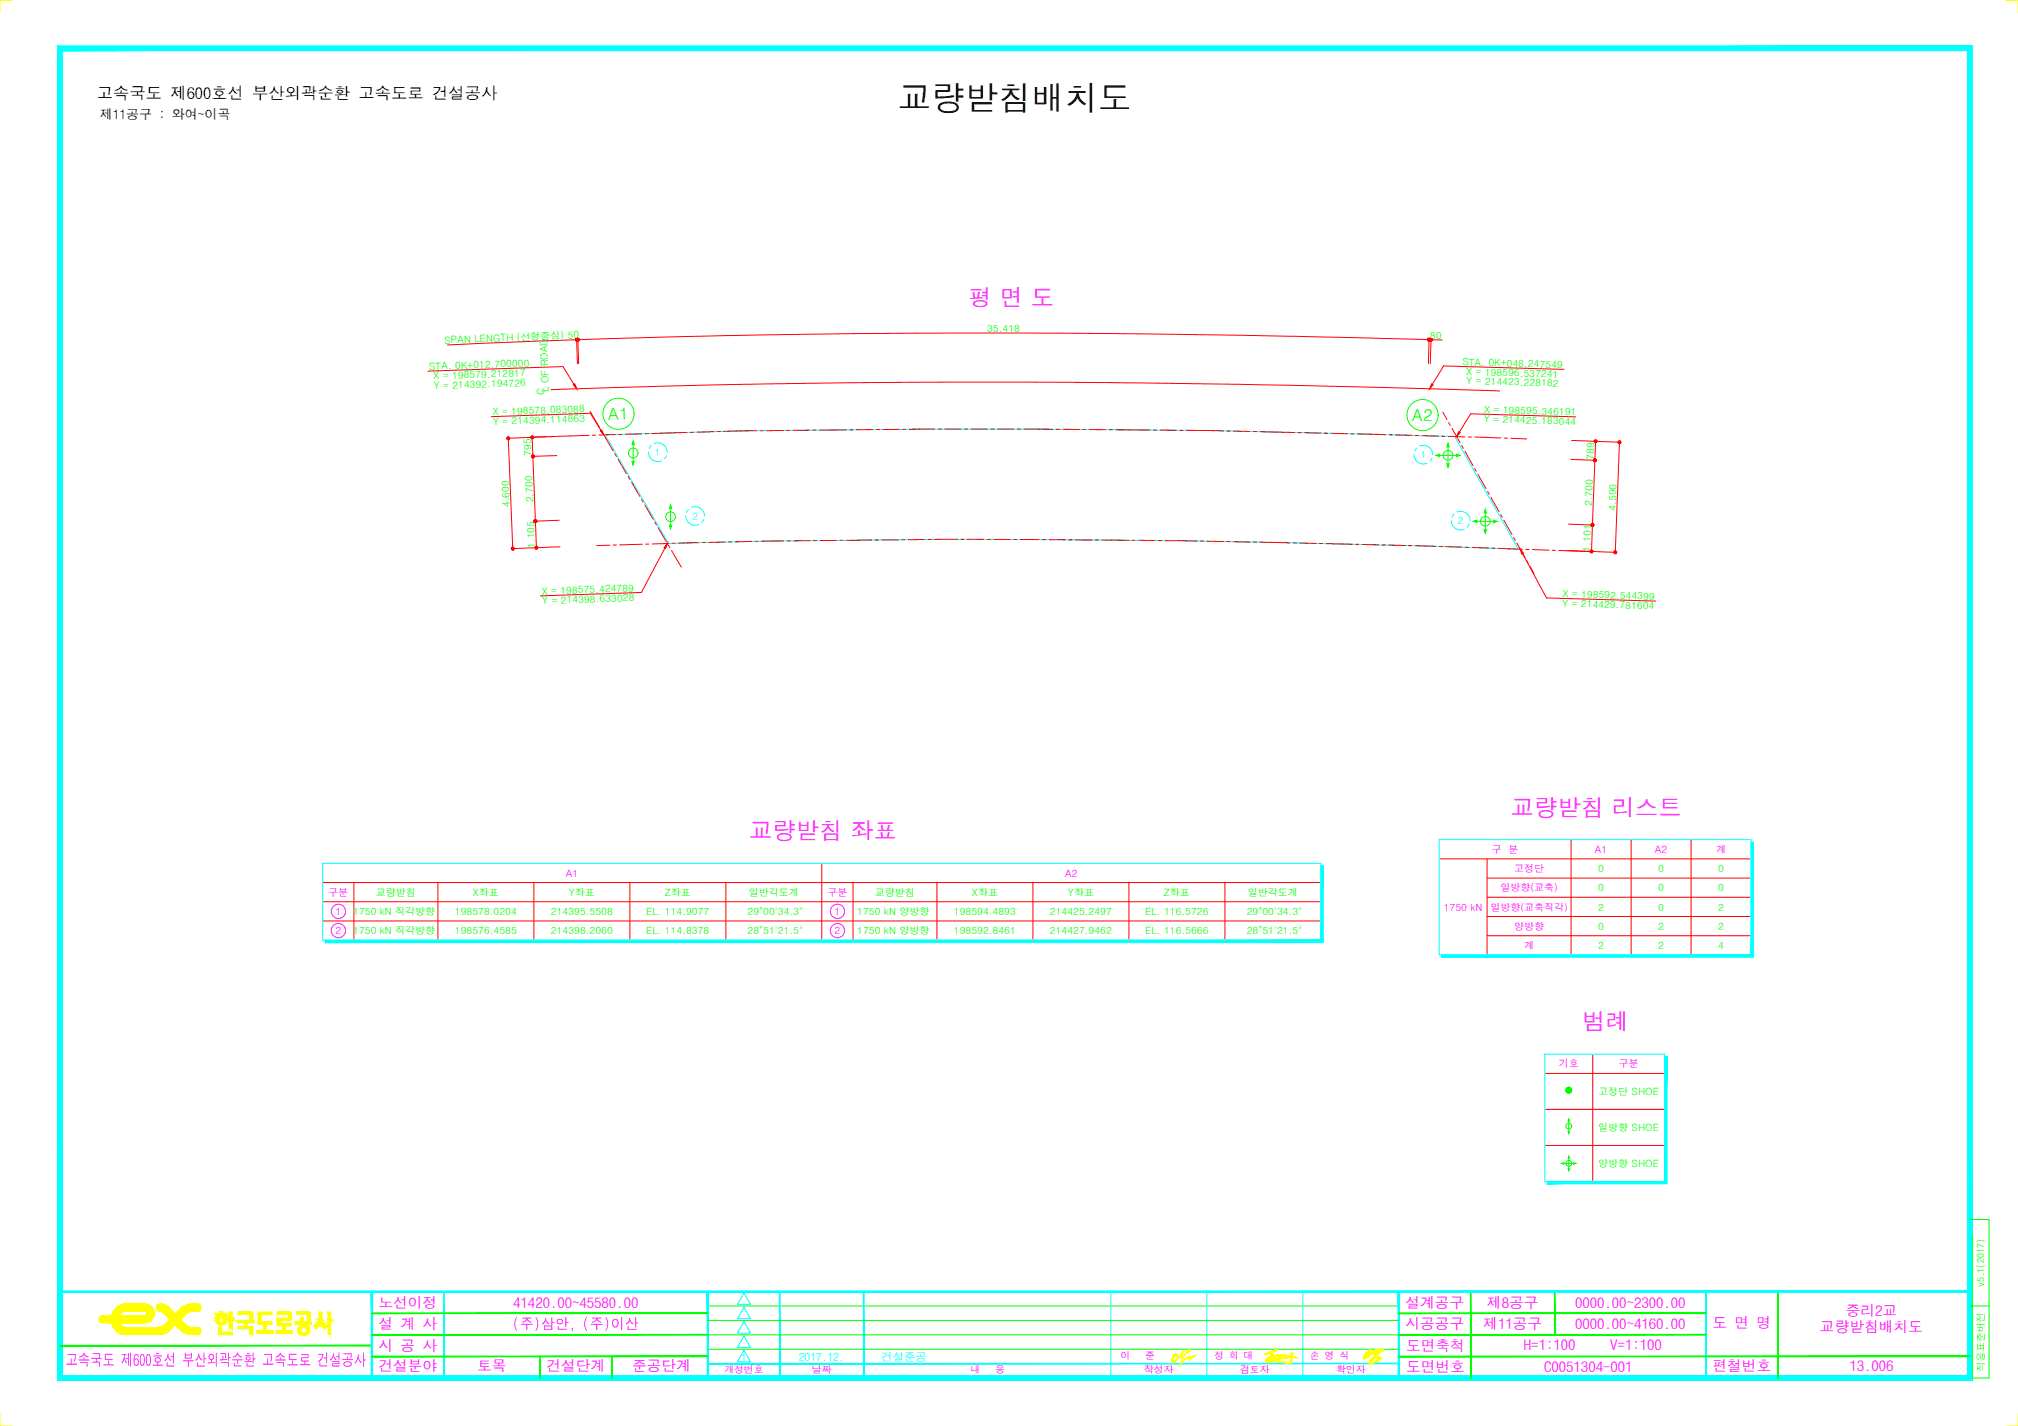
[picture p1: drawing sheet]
<svg xmlns="http://www.w3.org/2000/svg" width="841mm" height="594mm" viewBox="0 0 841 594" stroke-linecap="round" stroke-linejoin="round" font-family="sans-serif">
<defs><g id="words">
<text font-size="13.9" x="374.4" y="45.8">교량받침배치도</text>
<g font-size="9.7" fill="#f0f">
<text x="403.6" y="127.3">평 면 도</text>
<text x="629.6" y="339.8">교량받침 리스트</text>
<text x="312.2" y="349.7">교량받침 좌표</text>
<text x="659.6" y="429.2">범례</text>
</g>
<g font-size="6.9" fill="#0f0">
<text x="253.5" y="175" transform="rotate(-2 253.5 175)">A1</text>
<text x="588.4" y="175.3" transform="rotate(2 588.4 175.3)">A2</text>
</g>
<text font-size="6.8" x="40.3" y="41.3">고속국도 제600호선 부산외곽순환 고속도로 건설공사</text>
<text font-size="6.8" fill="#f0f" x="27.3" y="569">고속국도 제600호선 부산외곽순환 고속도로 건설공사</text>
<g font-size="6.1" fill="#f0f">
<text x="157.7" y="545">노선이정</text>
<text x="213.9" y="544.8">41420.00~45580.00</text>
<text x="585.7" y="545">설계공구</text>
<text x="619.7" y="544.8">제8공구</text>
<text x="656.5" y="544.8">0000.00~2300.00</text>
<text x="769.2" y="548.4">중리2교</text>
<text x="157.7" y="553.8">설 계 사</text>
<text x="213.7" y="553.8">(주)삼안, (주)이산</text>
<text x="585.7" y="553.7">시공공구</text>
<text x="618.2" y="553.9">제11공구</text>
<text x="656.5" y="553.9">0000.00~4160.00</text>
<text x="713.7" y="553.2">도 면 명</text>
<text x="758.5" y="554.9">교량받침배치도</text>
<text x="157.7" y="562.8">시 공 사</text>
<text x="586" y="562.8">도면축척</text>
<text x="635.1" y="562.6">H=1:100</text>
<text x="671.1" y="562.6">V=1:100</text>
<text x="157.7" y="571.3">건설분야</text>
<text x="198.8" y="571.2">토목</text>
<text x="227.7" y="571.3">건설단계</text>
<text x="263.4" y="571.2">준공단계</text>
<text x="586" y="571.7">도면번호</text>
<text x="643.6" y="571.6">C0051304-001</text>
<text x="713.7" y="571.3">편철번호</text>
<text x="770.8" y="571.3">13.006</text>
</g>
<text font-size="5.5" x="41.6" y="49.5">제11공구 : 와여~이곡</text>
<g font-size="4.8" fill="#0ff">
<text x="333" y="566.9">2017.12.</text>
<text x="367.3" y="566.9">건설준공</text>
</g>
<g font-size="4.2" fill="#0f0">
<text x="185.3" y="143.1" transform="rotate(-2 185.3 143.1)">SPAN LENGTH (선형중심) 50</text>
<text x="411.4" y="138.2">35.418</text>
<text x="595.9" y="141" transform="rotate(1 595.9 141)">80</text>
<text x="178.9" y="154.1" transform="rotate(-2 178.9 154.1)">STA. 0K+012.700000</text>
<text x="609.5" y="152.2" transform="rotate(2 609.5 152.2)">STA. 0K+048.247549</text>
<text x="180.7" y="158" transform="rotate(-2 180.7 158)">X = 198579.212817</text>
<text x="611" y="156.3" transform="rotate(2 611 156.3)">X = 198596.537241</text>
<text x="611.1" y="160" transform="rotate(2 611.1 160)">Y = 214423.228182</text>
<text x="180.8" y="162.2" transform="rotate(-2 180.8 162.2)">Y = 214392.194726</text>
<text x="226.9" y="164.6" transform="rotate(-92 226.9 164.6)">C</text>
<text x="228.8" y="163.3" transform="rotate(-92 228.8 163.3)">L OF ROAD</text>
<text x="205.4" y="173.1" transform="rotate(-2 205.4 173.1)">X = 198578.083088</text>
<text x="618.5" y="172" transform="rotate(2 618.5 172)">X = 198595.346191</text>
<text x="205.5" y="177.1" transform="rotate(-2 205.5 177.1)">Y = 214394.114863</text>
<text x="618.4" y="176" transform="rotate(2 618.4 176)">Y = 214425.183044</text>
<text x="221.5" y="189.8" transform="rotate(-92 221.5 189.8)">795</text>
<text x="664.2" y="191.4" transform="rotate(-88 664.2 191.4)">789</text>
<text x="222.3" y="209.3" transform="rotate(-92 222.3 209.3)">2.700</text>
<text x="212.5" y="211.3" transform="rotate(-92 212.5 211.3)">4.600</text>
<text x="663.5" y="210.9" transform="rotate(-88 663.5 210.9)">2.700</text>
<text x="673.4" y="212.8" transform="rotate(-88 673.4 212.8)">4.590</text>
<text x="223" y="228.3" transform="rotate(-92 223 228.3)">1.105</text>
<text x="662.8" y="229.8" transform="rotate(-88 662.8 229.8)">1.101</text>
<text x="225.8" y="247.7" transform="rotate(-2 225.8 247.7)">X = 198575.424789</text>
<text x="226" y="251.7" transform="rotate(-2 226 251.7)">Y = 214398.633028</text>
<text x="651.2" y="248.8" transform="rotate(2 651.2 248.8)">X = 198592.544399</text>
<text x="651" y="252.8" transform="rotate(2 651 252.8)">Y = 214429.781604</text>
<text x="666.1" y="363.3">0</text>
<text x="691" y="363.3">0</text>
<text x="716.1" y="363.3">0</text>
<text x="666.1" y="371.3">0</text>
<text x="691" y="371.3">0</text>
<text x="716.1" y="371.3">0</text>
<text x="156.7" y="373.2">교량받침</text>
<text x="197.1" y="373.2">X좌표</text>
<text x="237.1" y="373.2">Y좌표</text>
<text x="277.1" y="373.2">Z좌표</text>
<text x="312.1" y="373.2">일반각도계</text>
<text x="364.7" y="373.2">교량받침</text>
<text x="405.1" y="373.2">X좌표</text>
<text x="445.1" y="373.2">Y좌표</text>
<text x="485.1" y="373.2">Z좌표</text>
<text x="520.1" y="373.2">일반각도계</text>
<text x="147.2" y="381.2">1750 kN 직각방향</text>
<text x="189.6" y="381.2">198578.0204</text>
<text x="229.6" y="381.2">214395.5508</text>
<text x="269.3" y="381.2">EL. 114.9077</text>
<text x="311.6" y="381.2">29°00'34.3&quot;</text>
<text x="357.3" y="381.2">1750 kN 양방향</text>
<text x="397.6" y="381.2">198594.4893</text>
<text x="437.6" y="381.2">214425.2497</text>
<text x="477.3" y="381.2">EL. 116.5726</text>
<text x="519.6" y="381.2">29°00'34.3&quot;</text>
<text x="666.1" y="379.3">2</text>
<text x="691" y="379.3">0</text>
<text x="716.1" y="379.3">2</text>
<text x="147.2" y="389.2">1750 kN 직각방향</text>
<text x="189.6" y="389.2">198576.4585</text>
<text x="229.6" y="389.2">214398.2060</text>
<text x="269.3" y="389.2">EL. 114.8378</text>
<text x="311.6" y="389.2">28°51'21.5&quot;</text>
<text x="357.3" y="389.2">1750 kN 양방향</text>
<text x="397.6" y="389.2">198592.8461</text>
<text x="437.6" y="389.2">214427.9462</text>
<text x="477.3" y="389.2">EL. 116.5666</text>
<text x="519.6" y="389.2">28°51'21.5&quot;</text>
<text x="666.1" y="387.3">0</text>
<text x="691" y="387.3">2</text>
<text x="716.1" y="387.3">2</text>
<text x="666.1" y="395.3">2</text>
<text x="691" y="395.3">2</text>
<text x="716.1" y="395.3">4</text>
<text x="666.1" y="456.2">고정단 SHOE</text>
<text x="666.1" y="471.2">일방향 SHOE</text>
<text x="666.1" y="486.2">양방향 SHOE</text>
</g>
<g font-size="4.2" fill="#0ff">
<text x="273" y="189.9" transform="rotate(-2 273 189.9)">1</text>
<text x="591.9" y="190.9" transform="rotate(2 591.9 190.9)">1</text>
<text x="288.5" y="216.5" transform="rotate(-2 288.5 216.5)">2</text>
<text x="607.5" y="218.4" transform="rotate(1 607.5 218.4)">2</text>
</g>
<g font-size="4.2" fill="#f0f">
<text x="621.7" y="355.3">구 분</text>
<text x="664.7" y="355.3">A1</text>
<text x="689.7" y="355.3">A2</text>
<text x="715.2" y="355.3">계</text>
<text x="235.9" y="365.2">A1</text>
<text x="443.9" y="365.2">A2</text>
<text x="631" y="363.3">고정단</text>
<text x="625.3" y="371.3">일방향(교축)</text>
<text x="136.8" y="373.2">구분</text>
<text x="344.8" y="373.2">구분</text>
<text x="139.8" y="381.2">1</text>
<text x="347.8" y="381.2">1</text>
<text x="601.7" y="379.3">1750 kN</text>
<text x="621.1" y="379.3">일방향(교축직각)</text>
<text x="139.8" y="389.2">2</text>
<text x="347.8" y="389.2">2</text>
<text x="631" y="387.3">양방향</text>
<text x="635.2" y="395.3">계</text>
<text x="649.6" y="444.7">기호</text>
<text x="674.6" y="444.7">구분</text>
</g>
<g font-size="4.1" fill="#0f0">
<text x="827" y="536.3" transform="rotate(-90 827 536.3)">v5.1(2017)</text>
<text x="827" y="571.4" transform="rotate(-90 827 571.4)">적용표준버전</text>
</g>
<text font-size="4.1" fill="#0ff" x="309.1" y="567">1</text>
<g font-size="4.1" fill="#f0f">
<text x="467" y="566">이</text>
<text x="477.2" y="566">준</text>
<text x="506" y="566">정 희 대</text>
<text x="545.9" y="566">손 영 식</text>
<text x="301.9" y="572">개정번호</text>
<text x="338.4" y="571.9">날짜</text>
<text x="404.5" y="572.1">내</text>
<text x="414.7" y="572.1">용</text>
<text x="476.8" y="572">작성자</text>
<text x="516.8" y="571.9">검토자</text>
<text x="556.9" y="572">확인자</text>
</g>
</g></defs>
<!-- layer: CS-CONC-MAJR -->
<path d="M252.1 181.2l56.4-1.7 74.8-.7h49.7l69.9 .5 103.4 2.6 26.5 46.8-38.4-1.2-63.1-1.5-38.6-.7-63.6-.5-33.9-.1-73.3 .7-43.3 1z" fill="none" stroke="#0ff" stroke-width=".42"/>
<!-- layer: CS-CONC-LEAN -->
<g fill="none" stroke="#0f0" stroke-width=".42">
<path d="M263.9 183.7v10M598.5 189.7h10M603.5 184.7v10M279.5 210.3l-.1 10M614 217.2h10M619 212.2v10M653.8 466.2v6M650.8 484.7h6M653.8 481.7v6"/>
<circle cx="263.9" cy="188.7" r="2.01"/>
<circle cx="603.5" cy="189.7" r="2.01"/>
<circle cx="279.5" cy="215.3" r="2.01"/>
<circle cx="619" cy="217.2" r="2.01"/>
<circle cx="653.8" cy="454.1" r="1.21"/>
<circle cx="653.8" cy="469.2" r="1.21"/>
<circle cx="653.8" cy="484.7" r="1.21"/>
</g>
<!-- layer: CS-CNTL -->
<g fill="none" stroke="#f00" stroke-width=".42">
<path d="M229.6 162.4l53.3-1.7 36-.8 35.9-.5 72-.2 90 .9 60 1.3 48.2 1.5M245.9 171.4l4.1 6.9M250.7 179.5l.7 1.2M297.4 179.8l-6.9 .3M300.1 179.8h-1.3M315.4 179.4l-13.9 .3M316.7 179.4h1.4M326.4 179.3l-6.9 .1M329.1 179.3h-1.4M337.4 179.2l-6.9 .1M338.8 179.2h1.3M352.8 179.1l-11.3 .1"/>
<path d="M355.5 179l-1.4 .1M363.8 179h-6.9M365.1 179h1.4M374.8 178.9l-6.9 .1M377.5 178.8l-1.4 .1M389.6 178.8h-10.7M390.9 178.8h1.4M393.7 178.8h6.9M402 178.8h1.3M404.7 178.8h6.9M413 178.8h1.3M415.7 178.8h6.9"/>
<path d="M424 178.8h1.3M426.7 178.8h12.2M440.2 178.8l1.4 .1M443 178.9h6.9M451.2 178.9l1.4 .1M454 179h6.8M462.2 179h1.4M465 179l14.3 .2M480.7 179.2h1.3M483.4 179.2l6.9 .1M491.7 179.3h1.4M494.4 179.3l15.5 .2"/>
<path d="M511.3 179.5h1.4M514.1 179.6l6.8 .2M522.3 179.8h1.4M525.1 179.8l14.5 .4M601.3 171.7l1.8 3.1M603.8 176l.6 1.2M605.1 178.4l3.4 6M227.8 181.9l-5.6 .2M230.6 181.8l-1.4 .1M245.5 181.4l-13.5 .4M248.2 181.3h-1.3M252.1 181.9l3.4 5.9"/>
<path d="M256.2 189l.7 1.2M256.5 181l-6.9 .2M257.6 191.4l3.5 5.9M257.9 181h1.3M261.8 198.5l.7 1.2M267.5 180.7l-6.9 .2M270.3 180.7h-1.4M286.4 180.1l-14.8 .5M289.1 180.1h-1.3M540.9 180.2h1.4M543.7 180.3l6.9 .1M551.9 180.5h1.4"/>
<path d="M554.7 180.5l6.9 .2M562.9 180.7h1.4M565.7 180.8l11.8 .3M578.9 181.1l1.4 .1M581.6 181.2l6.9 .2M589.9 181.4l1.4 .1M592.6 181.5l6.9 .2M600.9 181.7l1.3 .1M603.6 181.8l6.9 .2M609.2 185.6l.7 1.2M610.5 188l3.4 6M611.9 182l1.3 .1"/>
<path d="M614.6 195.2l.6 1.2M614.6 182.1l10.9 .4M615.9 197.6l3.4 6M626.9 182.5l1.4 .1M629.7 182.6l6.6 .3M263.2 200.8l3.5 6M267.3 208l.7 1.2M268.7 210.4l3.5 5.9M272.9 217.5l.7 1.2M274.3 219.9l3.4 5.9M620 204.7l.6 1.3M621.3 207.2l3.4 5.9"/>
<path d="M625.4 214.3l.7 1.2M626.7 216.7l3.4 6M254.2 227.1l-5.5 .2M256.9 227l-1.4 .1M267.7 226.8l-9.4 .2M270.4 226.7h-1.3M278.5 227l.6 1.1M278.7 226.4l-6.9 .2M279.9 229.3l4 7M281.4 226.3l-1.4 .1M291.2 226.1l-8.4 .2M294 226h-1.4"/>
<path d="M302.2 225.8l-6.8 .2M303.6 225.8h1.4M313.2 225.6l-6.8 .1M314.6 225.5h1.4M326.7 225.4l-9.4 .1M328 225.3h1.4M337.7 225.2l-6.9 .1M340.4 225.2h-1.4M348.7 225.1l-6.9 .1M350.1 225.1h1.3M363.3 225l-10.5 .1M364.7 225h1.4"/>
<path d="M374.3 224.9h-6.8M375.7 224.8h1.4M385.3 224.8h-6.8M386.7 224.8h1.4M399.1 224.7h-9.7M400.4 224.7h1.4M403.2 224.7h6.9M411.4 224.7h1.4M414.2 224.7h6.8M422.4 224.8h1.4M425.2 224.8h7.9M434.5 224.8h1.3"/>
<path d="M437.2 224.8l6.9 .1M445.5 224.9h1.3M448.2 224.9l6.9 .1M456.5 225h1.3M459.2 225l11.2 .1M471.8 225.1h1.3M474.5 225.1l6.9 .1M482.8 225.2h1.3M485.5 225.2l13.4 .2M500.3 225.4h1.3M503 225.5l6.9 .1M511.3 225.6l1.4 .1"/>
<path d="M514.1 225.7l6.8 .1M522.3 225.8l1.4 .1M525 225.9l12.6 .3M538.9 226.2h1.4M541.7 226.2l6.9 .2M550 226.4l1.3 .1M552.7 226.5l10.9 .3M565 226.8h1.4M567.8 226.8l6.8 .2M576 227h1.4M578.7 227.1l6.9 .2M587 227.3h1.4"/>
<path d="M589.7 227.3l8.7 .3M599.8 227.6l1.3 .1M602.5 227.7l6.9 .2M610.7 228l1.4 .1M613.5 228.1l6.9 .2M621.7 228.4h1.4M624.5 228.4l10 .4M630.8 223.9l.7 1.2M632.2 226.3l3.4 6M635.9 228.9h1.4M636.2 233.5l.7 1.2M637.6 235.9l1.7 3.1"/>
<path d="M638.6 229l6.9 .2M646.9 229.2l1.4 .1M649.6 229.3l13.1 .5"/>
</g>
<!-- layer: CS-DIML -->
<g fill="none" stroke="#f00" stroke-width=".42">
<path d="M178.4 154.6l56.2-1.9 5.8 9.3M240.3 141l.4 10.5M240.8 141l.4 10.5M595.6 141l-.3 10.5M596.4 141l-.3 10.5M601 141.7l-59.6-1.6-66.2-1-90.1-.3-66.1 .7-36.1 .8-42.6 1.2-53.8 2.2M651.8 153.9l-50.2-1.4-5.8 9.5M204.7 173.6l41.3-1.4 5.6 9M656.7 173.7l-43.8-1.3-5.8 9.5M221.8 182.2l-10 .4 1.9 46 9.9-.4M221.8 182.2l1.8 46M231.7 181.8l-9.9 .4"/>
<path d="M232 189.8l-9.9 .3M654.7 191.4l10 .3M655 183.5l10 .4M664.7 191.7l-1 27.1M665 183.9l9.9 .3-1.7 45.9-9.9-.4M665 183.9l-.3 7.8M233 216.8l-9.9 .3M653.8 218.4l9.9 .4M663.7 218.8l-.4 10.9M233.4 227.8l-9.8 .4M278.1 226.4l-10.8 20.4-42.1 1.5M633.6 228.8l10.9 20.3 45.6 1.3"/>
<path d="M653.3 229.4l10 .3"/>
</g>
<!-- layer: CS-TABL-LIN2 -->
<g fill="none" stroke="#f00" stroke-width=".42">
<path d="M342.5 359.7v32M599.8 357.8h130M619.8 357.8v40M654.8 349.8v48M679.8 349.8v48M704.8 349.8v48M134.5 375.7h416M134.5 367.7h416M147.5 367.7v24M182.5 367.7v24M222.5 367.7v24M262.5 367.7v24"/>
<path d="M302.5 367.7v24M355.5 367.7v24M390.5 367.7v24M430.5 367.7v24M470.5 367.7v24M510.5 367.7v24M619.8 373.8h110M619.8 365.8h110M134.5 383.7h416M619.8 389.8h110M619.8 381.8h110M663.8 439.2v53"/>
<path d="M643.8 447.2h50M643.8 477.2h50M643.8 462.2h50"/>
</g>
<!-- layer: CS-TABL-LIN1 -->
<path d="M134.5 359.7h416v32h-416zM599.8 349.8h130v48h-130zM643.8 439.2h50v53h-50z" fill="none" stroke="#0ff" stroke-width=".42"/>
<!-- layer: CS-CONC-LEAN -->
<g fill="#0f0" stroke="#0f0" stroke-width=".42">
<path d="M652.7 453.7l1.1 .5h-1.2z"/>
<path d="M653.8 481.7l.3 .9h-.6z"/>
<path d="M653.5 486.8h.6l-.3 .9z"/>
<path d="M650.8 484.7l.9-.3v.6z"/>
<path d="M655.9 484.4l.9 .3-.9 .3z"/>
<path d="M653.8 466.2l.3 .9h-.6z"/>
<path d="M653.5 471.3h.6l-.3 .9z"/>
<path d="M622.5 216.7l1.5 .5-1.5 .5z"/>
<path d="M614 217.2l1.5-.5v1z"/>
<path d="M618.5 220.7h1l-.5 1.5z"/>
<path d="M619 212.2l.5 1.5h-1z"/>
<path d="M607 189.2l1.5 .5-1.5 .5z"/>
<path d="M598.5 189.7l1.5-.5v1z"/>
<path d="M603 193.2h1l-.5 1.5z"/>
<path d="M603.5 184.7l.5 1.5h-1z"/>
<path d="M278.9 218.8h1.1l-.6 1.5z"/>
<path d="M279.5 210.3l.5 1.5h-1z"/>
<path d="M263.4 192.2h1l-.5 1.5z"/>
<path d="M263.9 183.7l.5 1.5h-1z"/>
<path d="M652.6 454.2l.1 .4 1.1-.4zM652.7 454.6l1.1-.4-.9 .8zM653.8 454.2l-.9 .8 .4 .3z"/>
<path d="M653.8 454.2l-.5 1.1 .5 .1zM653.8 454.2l.5 1.1-.5 .1zM653.8 454.2l.5 1.1 .3-.3z"/>
<path d="M653.8 454.2l.8 .8 .3-.4zM653.8 454.2h1.2l-.1 .4zM653.8 454.2h1.2l-.1-.5z"/>
<path d="M653.8 454.2l1.1-.5-.3-.4zM654.3 453.1l.3 .2-.8 .9zM653.8 453v1.2l.5-1.1z"/>
<path d="M653.3 453.1l.5 1.1v-1.2zM652.9 453.3l.4-.2 .5 1.1zM652.9 453.3l-.2 .4 1.1 .5z"/>
</g>
<!-- layer: CS-CONC-REFR -->
<g fill="none" stroke="#0ff" stroke-width=".42">
<path d="M270.3 188.4a3.9 3.9 0 0 0 5.4 3.6M271.4 185.6l-.8 1.3M272.7 184.8a3.9 3.9 0 0 1 5.3 3.6M277.7 189.8l-.8 1.3M589.3 189.4a3.8 3.8 0 0 0 5.4 3.6M590.5 186.7l-.9 1.2M591.7 185.8a3.9 3.9 0 0 1 5.4 3.6M596.8 190.9l-.8 1.2M285.8 215a3.9 3.9 0 0 0 5.5 3.5M287 212.2l-.9 1.3M288.2 211.4a3.9 3.9 0 0 1 5.4 3.6M293.3 216.4l-.8 1.3"/>
<path d="M604.9 216.9a3.8 3.8 0 0 0 5.3 3.6M606 214.2l-.8 1.2M607.2 213.3a3.9 3.9 0 0 1 5.4 3.6M612.4 218.4l-.9 1.2"/>
</g>
<!-- layer: CZ-TEX2 -->
<g fill="none" stroke="#0f0" stroke-width=".42">
<circle cx="257.7" cy="172.4" r="6.5"/>
<circle cx="592.9" cy="172.9" r="6.5"/>
</g>
<!-- layer: CS-TABL-TEX1 -->
<g fill="none" stroke="#f0f" stroke-width=".42">
<circle cx="141" cy="379.7" r="2.98"/>
<circle cx="349" cy="379.7" r="2.98"/>
<circle cx="141" cy="387.7" r="2.98"/>
<circle cx="349" cy="387.7" r="2.98"/>
</g>
<!-- layer: CS-DIML -->
<g fill="#f00" stroke="#f00" stroke-width=".42">
<path d="M633.6 228.8l1.3 1.7-.6 .4z"/>
<path d="M278.1 226.4l-.7 2.1-.6-.3z"/>
<path d="M596.6 159.9l.7 .4-1.5 1.7z"/>
<path d="M238.9 160.3l.6-.4 .9 2.1z"/>
<path d="M607.9 179.8l.6 .4-1.4 1.7z"/>
<path d="M250.2 179.5l.6-.4 .8 2.1z"/>
<path d="M664.2 191.5l-.1 .2h.6zM664.1 191.7h.6l-.5 .3zM664.2 192l.2 .2 .3-.5z"/>
<path d="M664.7 191.7l-.3 .5 .3 .1zM664.7 191.7l.3 .5-.3 .1zM664.7 191.7l.3 .5 .1-.2z"/>
<path d="M664.7 191.7l.4 .3 .1-.3zM664.7 191.7l.4-.2 .1 .2zM664.9 191.3l-.2 .4 .4-.2z"/>
<path d="M664.7 191.2v.5l.2-.4zM664.4 191.3l.3-.1v.5zM664.4 191.3l-.2 .2 .5 .2z"/>
<path d="M239.8 141.3v.2h.5zM239.8 141.5h.5l-.4 .3zM239.9 141.8l.1 .2 .3-.5z"/>
<path d="M240.3 141.5l-.3 .5 .3 .1zM240.3 141.5l.3 .5-.3 .1zM240.3 141.5l.3 .5 .2-.2z"/>
<path d="M240.3 141.5l.5 .3 .1-.3zM240.3 141.5l.5-.3 .1 .3zM240.6 141.1l-.3 .4 .5-.3z"/>
<path d="M240.3 141v.5l.3-.4zM240 141.1l.3-.1v.5zM239.8 141.3l.5 .2-.3-.4z"/>
<path d="M222.6 216.8v.3h.5zM222.6 217.1h.5l-.5 .3zM222.6 217.4l.2 .2 .3-.5z"/>
<path d="M223.1 217.1l-.3 .5 .3 .1zM223.1 217.1l.3 .5-.3 .1zM223.1 217.1l.3 .5 .2-.2z"/>
<path d="M223.1 217.1l.5 .3 .1-.3zM223.1 217.1l.5-.3 .1 .3zM223.4 216.6l-.3 .5 .5-.3z"/>
<path d="M223.1 216.6v.5l.3-.5zM222.8 216.7l.3-.1v.5zM222.6 216.8l.5 .3-.3-.4z"/>
<path d="M595.1 141.2l-.1 .3h.6zM595 141.5h.6l-.5 .3zM595.1 141.8l.2 .2 .3-.5z"/>
<path d="M595.6 141.5l-.3 .5h.3zM595.6 141.5l.3 .5h-.3zM595.6 141.5l.3 .5 .2-.2z"/>
<path d="M595.6 141.5l.5 .3v-.3zM595.6 141.5l.5-.3v.3zM595.8 141l-.2 .5 .5-.3z"/>
<path d="M595.6 140.9v.6l.2-.5zM595.3 141l.3-.1v.6zM595.3 141l-.2 .2 .5 .3z"/>
<path d="M213.2 228.3l-.1 .3h.6zM213.1 228.6h.6l-.5 .2zM213.2 228.8l.2 .2 .3-.4z"/>
<path d="M213.7 228.6l-.3 .4 .3 .1zM213.7 228.6l.3 .4-.3 .1zM213.7 228.6l.3 .4 .2-.2z"/>
<path d="M213.7 228.6l.5 .2v-.2zM213.7 228.6l.5-.3v.3zM214 228.1l-.3 .5 .5-.3z"/>
<path d="M213.7 228v.6l.3-.5zM213.4 228.1l.3-.1v.6zM213.2 228.3l.5 .3-.3-.5z"/>
<path d="M222.6 216.8v.3h.5zM222.6 217.1h.5l-.5 .3zM222.6 217.4l.2 .2 .3-.5z"/>
<path d="M223.1 217.1l-.3 .5 .3 .1zM223.1 217.1l.3 .5-.3 .1zM223.1 217.1l.3 .5 .2-.2z"/>
<path d="M223.1 217.1l.5 .3 .1-.3zM223.1 217.1l.5-.3 .1 .3zM223.4 216.6l-.3 .5 .5-.3z"/>
<path d="M223.1 216.6v.5l.3-.5zM222.8 216.7l.3-.1v.5zM222.6 216.8l.5 .3-.3-.4z"/>
<path d="M672.7 229.8l-.1 .3h.6zM672.6 230.1h.6l-.5 .3zM672.7 230.4l.2 .2 .3-.5z"/>
<path d="M673.2 230.1l-.3 .5h.3zM673.2 230.1l.3 .5h-.3zM673.2 230.1l.3 .5 .2-.2z"/>
<path d="M673.2 230.1l.5 .3v-.3zM673.2 230.1l.5-.3v.3zM673.4 229.6l-.2 .5 .5-.3z"/>
<path d="M673.2 229.5v.6l.2-.5zM672.9 229.6l.3-.1v.6zM672.9 229.6l-.2 .2 .5 .3z"/>
<path d="M664.2 191.5l-.1 .2h.6zM664.1 191.7h.6l-.5 .3zM664.2 192l.2 .2 .3-.5z"/>
<path d="M664.7 191.7l-.3 .5 .3 .1zM664.7 191.7l.3 .5-.3 .1zM664.7 191.7l.3 .5 .1-.2z"/>
<path d="M664.7 191.7l.4 .3 .1-.3zM664.7 191.7l.4-.2 .1 .2zM664.9 191.3l-.2 .4 .4-.2z"/>
<path d="M664.7 191.2v.5l.2-.4zM664.4 191.3l.3-.1v.5zM664.4 191.3l-.2 .2 .5 .2z"/>
<path d="M664.5 183.6l-.1 .3h.6zM664.4 183.9h.6l-.5 .3zM664.5 184.2l.2 .1 .3-.4z"/>
<path d="M665 183.9l-.3 .4 .3 .1zM665 183.9l.2 .4-.2 .1zM665 183.9l.2 .4 .2-.2z"/>
<path d="M665 183.9l.4 .2 .1-.2zM665 183.9l.4-.3 .1 .3zM665.2 183.4l-.2 .5 .4-.3z"/>
<path d="M665 183.3v.6l.2-.5zM664.7 183.4l.3-.1v.6zM664.7 183.4l-.2 .2 .5 .3z"/>
<path d="M674.5 184l-.1 .2h.5zM674.4 184.2h.5l-.4 .3zM674.5 184.5l.2 .2 .2-.5z"/>
<path d="M674.9 184.2l-.2 .5 .3 .1zM674.9 184.2l.3 .5-.2 .1zM674.9 184.2l.3 .5 .2-.2z"/>
<path d="M674.9 184.2l.5 .3 .1-.3zM674.9 184.2l.5-.2 .1 .2zM675.2 183.8l-.3 .4 .5-.2z"/>
<path d="M674.9 183.7v.5l.3-.4zM674.7 183.8l.2-.1v.5zM674.7 183.8l-.2 .2 .4 .2z"/>
<path d="M663.2 218.5l-.1 .3h.6zM663.1 218.8h.6l-.5 .2zM663.2 219l.2 .2 .3-.4z"/>
<path d="M663.7 218.8l-.3 .4 .3 .1zM663.7 218.8l.3 .4-.3 .1zM663.7 218.8l.3 .4 .2-.2z"/>
<path d="M663.7 218.8l.5 .2v-.3zM663.7 218.8l.4-.3 .1 .2zM664 218.2l-.3 .6 .4-.3z"/>
<path d="M663.7 218.2v.6l.3-.6zM663.4 218.2h.3v.6zM663.4 218.2l-.2 .3 .5 .3z"/>
<path d="M663.2 218.5l-.1 .3h.6zM663.1 218.8h.6l-.5 .2zM663.2 219l.2 .2 .3-.4z"/>
<path d="M663.7 218.8l-.3 .4 .3 .1zM663.7 218.8l.3 .4-.3 .1zM663.7 218.8l.3 .4 .2-.2z"/>
<path d="M663.7 218.8l.5 .2v-.3zM663.7 218.8l.4-.3 .1 .2zM664 218.2l-.3 .6 .4-.3z"/>
<path d="M663.7 218.2v.6l.3-.6zM663.4 218.2h.3v.6zM663.4 218.2l-.2 .3 .5 .3z"/>
<path d="M595.9 141.3l-.1 .2h.6zM595.8 141.5h.6l-.5 .3zM595.9 141.8l.2 .2 .3-.5z"/>
<path d="M596.4 141.5l-.3 .5 .3 .1zM596.4 141.5l.3 .5-.3 .1zM596.4 141.5l.3 .5 .2-.2z"/>
<path d="M596.4 141.5l.5 .3v-.3zM596.4 141.5l.5-.3v.3zM596.6 141.1l-.2 .4 .5-.3z"/>
<path d="M596.4 141v.5l.2-.4zM596.1 141.1l.3-.1v.5zM596.1 141.1l-.2 .2 .5 .2z"/>
<path d="M240.3 141.2v.3h.5zM240.3 141.5h.5l-.5 .3zM240.3 141.8l.2 .2 .3-.5z"/>
<path d="M240.8 141.5l-.3 .5 .3 .1zM240.8 141.5l.3 .5-.3 .1zM240.8 141.5l.3 .5 .2-.2z"/>
<path d="M240.8 141.5l.5 .3 .1-.3zM240.8 141.5l.5-.3 .1 .3zM241.1 141l-.3 .5 .5-.3z"/>
<path d="M240.8 141v.5l.3-.5zM240.5 141h.3v.5zM240.5 141l-.2 .2 .5 .3z"/>
<path d="M211.4 182.3l-.1 .3h.5zM211.3 182.6h.5l-.4 .3zM211.4 182.9l.2 .2 .2-.5z"/>
<path d="M211.8 182.6l-.2 .5h.2zM211.8 182.6l.3 .5h-.3zM211.8 182.6l.3 .5 .2-.2z"/>
<path d="M211.8 182.6l.5 .3 .1-.3zM211.8 182.6l.5-.3 .1 .3zM212.1 182.1l-.3 .5 .5-.3z"/>
<path d="M211.8 182v.6l.3-.5zM211.5 182.1l.3-.1v.6zM211.5 182.1l-.1 .2 .4 .3z"/>
<path d="M221.3 181.9l-.1 .3h.6zM221.2 182.2h.6l-.5 .3zM221.3 182.5l.2 .2 .3-.5z"/>
<path d="M221.8 182.2l-.3 .5 .3 .1zM221.8 182.2l.3 .5-.3 .1zM221.8 182.2l.3 .5 .1-.2z"/>
<path d="M221.8 182.2l.4 .3 .1-.3zM221.8 182.2l.4-.3 .1 .3zM222 181.7l-.2 .5 .4-.3z"/>
<path d="M221.8 181.7v.5l.2-.5zM221.5 181.8l.3-.1v.5zM221.3 181.9l.5 .3-.3-.4z"/>
<path d="M223.1 227.9l-.1 .3h.6zM223 228.2h.6l-.5 .2zM223.1 228.4l.2 .3 .3-.5z"/>
<path d="M223.6 228.2l-.3 .5h.3zM223.6 228.2l.2 .5h-.2zM223.6 228.2l.2 .5 .2-.3z"/>
<path d="M223.6 228.2l.4 .2 .1-.3zM223.6 228.2l.4-.3 .1 .2zM223.8 227.7l-.2 .5 .4-.3z"/>
<path d="M223.6 227.6v.6l.2-.5zM223.3 227.7l.3-.1v.6zM223.3 227.7l-.2 .2 .5 .3z"/>
<path d="M662.8 229.5l-.1 .3 .6-.1zM662.7 229.8l.6-.1-.5 .3zM662.8 230l.2 .2 .3-.5z"/>
<path d="M663.3 229.7l-.3 .5 .3 .1zM663.3 229.7l.2 .5-.2 .1zM663.3 229.7l.2 .5 .2-.2z"/>
<path d="M663.3 229.7l.4 .3 .1-.3zM663.3 229.7l.4-.2 .1 .2zM663.5 229.2l-.2 .5 .4-.2z"/>
<path d="M663.2 229.2l.1 .5 .2-.5zM663 229.2h.2l.1 .5zM662.8 229.5l.5 .2-.3-.5z"/>
<path d="M221.6 189.9l-.1 .3 .6-.1zM221.5 190.2l.6-.1-.5 .3zM221.6 190.4l.2 .2 .3-.5z"/>
<path d="M222.1 190.1l-.3 .5 .3 .1zM222.1 190.1l.3 .5-.3 .1zM222.1 190.1l.3 .5 .1-.2z"/>
<path d="M222.1 190.1l.4 .3 .1-.3zM222.1 190.1l.4-.2 .1 .2zM222.3 189.7l-.2 .4 .4-.2z"/>
<path d="M222.1 189.6v.5l.2-.4zM221.8 189.7l.3-.1v.5zM221.8 189.7l-.2 .2 .5 .2z"/>
<path d="M221.6 189.9l-.1 .3 .6-.1zM221.5 190.2l.6-.1-.5 .3zM221.6 190.4l.2 .2 .3-.5z"/>
<path d="M222.1 190.1l-.3 .5 .3 .1zM222.1 190.1l.3 .5-.3 .1zM222.1 190.1l.3 .5 .1-.2z"/>
<path d="M222.1 190.1l.4 .3 .1-.3zM222.1 190.1l.4-.2 .1 .2zM222.3 189.7l-.2 .4 .4-.2z"/>
<path d="M222.1 189.6v.5l.2-.4zM221.8 189.7l.3-.1v.5zM221.8 189.7l-.2 .2 .5 .2z"/>
<path d="M595.1 141.2l-.1 .3h.6zM595 141.5h.6l-.5 .3zM595.1 141.8l.2 .2 .3-.5z"/>
<path d="M595.6 141.5l-.3 .5h.3zM595.6 141.5l.3 .5h-.3zM595.6 141.5l.3 .5 .2-.2z"/>
<path d="M595.6 141.5l.5 .3v-.3zM595.6 141.5l.5-.3v.3zM595.8 141l-.2 .5 .5-.3z"/>
<path d="M595.6 140.9v.6l.2-.5zM595.3 141l.3-.1v.6zM595.3 141l-.2 .2 .5 .3z"/>
<path d="M240.3 141.2v.3h.5zM240.3 141.5h.5l-.5 .3zM240.3 141.8l.2 .2 .3-.5z"/>
<path d="M240.8 141.5l-.3 .5 .3 .1zM240.8 141.5l.3 .5-.3 .1zM240.8 141.5l.3 .5 .2-.2z"/>
<path d="M240.8 141.5l.5 .3 .1-.3zM240.8 141.5l.5-.3 .1 .3zM241.1 141l-.3 .5 .5-.3z"/>
<path d="M240.8 141v.5l.3-.5zM240.5 141h.3v.5zM240.5 141l-.2 .2 .5 .3z"/>
</g>
<!-- layer: CS-TABL-LIN1 -->
<g fill="#0ff" stroke="#0ff" stroke-width=".42">
<path d="M644.8 492.2v1l50-1zM644.8 493.2l50-1v1z"/>
<path d="M693.8 440.2v52l1-52zM694.8 440.2v52h-1z"/>
<path d="M600.8 397.8v1l130-1zM600.8 398.8l130-1v1z"/>
<path d="M729.8 350.8v47l1-47zM730.8 350.8v47h-1z"/>
<path d="M135.5 391.7v1l416-1zM135.5 392.7l416-1v1z"/>
<path d="M550.5 360.7v31l1-31zM551.5 360.7v31h-1z"/>
</g>
<!-- layer: CX-BORD-LIN2 -->
<path d="M821 508.1h8v66h-7v-60M295 544.1h288M295 550.1h288M295 556.1h288M821 544.1h8M295 562.1h288" fill="none" stroke="#0f0" stroke-width=".42"/>
<!-- layer: CX-BORD-LIN1 -->
<g fill="#0ff" stroke="#0ff" stroke-width=".42">
<path d="M295 568.2h288v-.2zM295 568h288l-288 .2z"/>
<path d="M24 575.1h798l-2-2zM24 575.1l2-2h794zM24 19.1v556l2-2zM24 19.1l2 2v552zM24 19.1l2 2 796-2zM26 21.1l796-2-2 2zM822 19.1l-2 2 2 554zM820 21.1l2 554-2-2z"/>
<path d="M154.7 538.1v36h.6zM154.7 538.1h.6v36z"/>
<path d="M184.8 538.1v36h.3zM184.8 538.1h.3v36z"/>
<path d="M294.7 538.1v36h.6zM294.7 538.1h.6v36z"/>
<path d="M324.8 538.1v36h.3zM324.8 538.1h.3v36z"/>
<path d="M359.8 538.1v36h.3zM359.8 538.1h.3v36z"/>
<path d="M582.7 538.1v36h.6zM582.7 538.1h.6v36z"/>
<path d="M710.8 538.1v36h.3zM710.8 538.1h.3v36z"/>
<path d="M25 538.4h796v-.6zM25 537.8h796l-796 .6z"/>
</g>
<!-- layer: CX-BORD-LIN2 -->
<g fill="#0f0" stroke="#0f0" stroke-width=".42">
<path d="M25 560.8h130v-.3zM25 560.5h130l-130 .3z"/>
<path d="M224.8 565.1v9h.3zM224.8 565.1h.3v9z"/>
<path d="M254.8 565.1v9h.3zM254.8 565.1h.3v9z"/>
<path d="M612.8 538.1v36h.3zM612.8 538.1h.3v36z"/>
<path d="M647.8 538.1v18h.3zM647.8 538.1h.3v18z"/>
<path d="M740.8 538.1v36h.3zM740.8 538.1h.3v36z"/>
<path d="M155 547.3h140v-.3zM155 547h140l-140 .3z"/>
<path d="M155 556.2h140v-.3zM155 555.9h140l-140 .3z"/>
<path d="M155 565.2h140v-.2zM155 565h140l-140 .2z"/>
<path d="M583 547.3h128v-.3zM583 547h128l-128 .3z"/>
<path d="M583 556.2h128v-.3zM583 555.9h128l-128 .3z"/>
<path d="M583 565.2h238v-.2zM583 565h238l-238 .2z"/>
</g>
<!-- layer: CX-BORD-LIN1 -->
<path d="M310 538.6l2.8 4.8h-5.5zM463 538.1v36M503 538.1v36M543 538.1v36M310 544.6l2.8 4.8h-5.5zM310 550.6l2.8 4.8h-5.5zM310 556.7l2.8 4.7h-5.5zM310 562.6l2.8 4.8h-5.5z" fill="none" stroke="#0ff" stroke-width=".42"/>
<!-- layer: CX-MISC -->
<g fill="none" stroke="#ff0" stroke-width=".42">
<path d="M5 .1h-5v5M841 .1h-5h5v5M46.6 548.2h13.6M46.6 548.2h.1M46.6 548.2a6.2 6.2 0 0 1 5-4.8h8.6a3.9 3.9 0 0 1 4.1 3.8 3.9 3.9 0 0 1-4.1 3.9l-17.5-.1a1.42 1.42 0 0 1-1.3-1.4 1.42 1.42 0 0 1 1.3-1.4h7.1M46.6 548.2a6.4 6.4 0 0 0 4.6 7.6M52.2 546.2h8.1a1.01 1.01 0 0 1 .9 .9 1.01 1.01 0 0 1-.8 1.1M52.2 553.1h12.9M52.3 546.2a3.5 3.5 0 0 0-2.8 3.4 3.5 3.5 0 0 0 2.8 3.5M60.4 548.2h-.1M66.3 546.1l1.8 .8 2.7 2.7 2.2-2.2-2.9-2.9a3.6 3.6 0 0 0-4.6-.5l-.2 1.2 .4 .7 .8 .3M69 551.4l1.8-1.8 2.2 2.2-2.4 2.4"/>
<path d="M69.1 551.4l-1.6 1.1-2.4 .6M70.7 554.2l-1.6 1.1-1.8 .6-16.1-.1M73 547.4l2.2 2.2-2.2 2.2-2.2-2.2zM77.6 552l-2.4-2.4-2.2 2.2 2.4 2.4M77.6 552l1.2 .8 1.4 .3M80.2 553.1h2.3M82.6 553.1a1.44 1.44 0 0 1 1.1 1.3 1.44 1.44 0 0 1-1.1 1.5l-4.3-.2-1.9-.7-1.1-.9M82.9 546.1h.1M82.9 546.1a1.47 1.47 0 0 0 .8-1.5 1.47 1.47 0 0 0-1.1-1.2h-3.7l-1.9 .5-1.1 .7-2.9 2.8 2.2 2.2 1.8-1.8M82.9 546.1h-.1a6.8 6.8 0 0 0-5.7 1.7M89.9 549.8l.3-1.1 .5-.6h-.8v-.9h1.8v-.8h1.1v.8h1.7v.9h-.8l.8 1.7M90 549.7a2.27 2.27 0 0 0 2.2 2.2 2.27 2.27 0 0 0 2.3-2.2"/>
<path d="M91.1 552.8v1a1.46 1.46 0 0 0 .6 2.1l5.1 .1v-1h-4.6v-2.1h-1.1M91.6 548.6a1.38 1.38 0 0 1 1.8 .7 1.38 1.38 0 0 1-.8 1.9 1.43 1.43 0 0 1-1.5-.9 1.43 1.43 0 0 1 .5-1.7zM95.5 546.7h1.3v2.5h.8v.9h-.8v3.4h-1.3zM99.3 546.7h5.5l.5 .3v3.1h.6v.9h-2.9v1.6h2.3v3.4h-1.1v-2.5h-4.9v-.9h2.6v-1.6h-3.1v-.9h5.4v-2.5h-4.9zM107.6 551v-4.3h5.7v.9h-4.6v3.1h4.6v1h-2.3v2.8h2.9v.8h-6.9v-.8h2.9v-2.8h-1.7M107.6 551l.6 .6M115.6 551.6l.2 .5M120.7 546.7h-5.1v.9h4.5v1.6h-4.5v2.5M120.7 546.7l.4 .1M121.1 546.9l.2 3.2h-4.6v1.2h4.6v1h-2.3v2.2h2.8v.8h-6.8v-.8h2.9v-2.2l-2.1-.3M124.8 552.7a2.29 2.29 0 0 1 3.3-.3 2.29 2.29 0 0 1 .2 3.3 2.29 2.29 0 0 1-3.2 .2 2.29 2.29 0 0 1-.3-3.2zM129.3 547.3l-.4-.6h-5.3v.9h4.5v3.1h-1.7v-1.8h-1.1v1.8h-2.3v1h6.8v-1h-.6v-3.4"/>
<path d="M132.7 550.6l-1.7 1.9M132.7 552.5l-1 1-.7-.9M133.5 551.4l-.8 1.2M133.6 551.4l1.8 2.1 .7-.9M134.4 550.6l.8 1.1M134.4 550.6l-.3-.9v-3h-1.1v3l-.3 .9M135.2 551.6l.9 .9M527.4 564.1v.2M527.4 564.1h.1M527.4 566.9h.1M527.5 564.1h.1M527.5 566.8h.1"/>
<path d="M527.5 566.7h.1M527.6 564.3h.1M527.6 564v.3M527.6 567.2h.1M527.7 567.1l.4 .4h.8M527.7 566.8h-.3l.2 .2M527.7 564v.2M527.8 564h.1M527.8 564.2h.1M527.9 566.3h.1M527.9 566.2l-.1 .4-.3 .1M527.9 563.9v.3"/>
<path d="M527.9 566.2h.1M528 563.9h.1M528 566.4l-.4 .1v.7l.6 .4h.6l.1-.6h.3M528.1 564.1h.1M528.1 566.1l-.4 .8h-.3M528.1 563.9v.2M528.1 566h.1M528.1 566v.3M528.1 567.4v.1M528.2 566.6h.1M528.2 566.5l1.5 .2M528.2 563.8h.1"/>
<path d="M528.2 563.8v.3h-.9l.2 .2M528.3 566.5h.1M528.3 565.8h.1M528.3 567.5v.1M528.4 565.8h.1M528.4 566.4h.1M528.4 565.8l-.1 .3-.7 .5-.1 .5 .3 .2M528.4 563.7l-.1 .3M528.4 566.4v.3M528.4 567.5v.2M528.5 567.7h.1M528.5 563.7h.1"/>
<path d="M528.5 563.7v.2l-.9 .1-.1 .3M528.5 566.4h.1M528.5 565.6l.1 .3-.5 .1M528.5 563.6l.1 .3M528.5 566.4v.3M528.6 565.6h.1M528.6 567.7h.1M528.6 566.4v.3M528.7 566.4h.1M528.7 566.6h.1M528.7 567.3h.1M528.7 563.6h.1"/>
<path d="M528.7 566.8h1.6M528.7 563.6v.2M528.8 566.4h.1M528.8 565.5h.1M528.8 566.8h.1M528.8 565.5v.3M528.8 566.4l-.1 .4M528.8 563.6h.1M528.9 566.6h.1M528.9 566.8h.1M528.9 566.3l-.1 .5M528.9 566.3h.1"/>
<path d="M528.9 565.4h.1M528.9 563.5l-.1 .3M529 565.4h.1M529 565.3v.3l-1 .5M529 566.3v.5M529 566.6h.1M529 566.9h.1M529 567.3h.1M529 563.5h.1M529 566.9v.6l-.4 .2M529 563.5v.2l-.8 .1M529 566.3h.1"/>
<path d="M529 565.3h.1M529 566.8h.1M529.1 566.5h.1M529.1 567.2l-.4 .4M529.1 566.6h.1M529.1 566.3l-.1 1-.3 .4M529.1 563.4l-.1 .3M529.2 566.3h.1M529.2 566.6h.1M529.2 563.4h.1M529.2 566.3v.8l-.3 .1M529.2 565.2h.1"/>
<path d="M529.2 563.4l-.8 .3M529.2 565.2v.3M529.3 565.2h.1M529.3 563.4h.1M529.3 566.2h.1M529.3 563.3v.3M529.3 566.8h.1M529.3 563.6h.1M529.3 563.3h.1M529.3 565.1v.3l-.5 .1M529.4 563.3h.1M529.4 565.8h.1"/>
<path d="M529.4 566.7h.1M529.4 566.9h.1M529.4 566.8h.1M529.4 566.6h-1.2M529.4 563.3v.3M529.4 565.1v.3M529.5 565.7h.1M529.5 566.8h.1M529.5 565.3l.6-.6h.7v1.1M529.5 566.9h1.9M529.5 566.7v.2M529.5 563.3h.1"/>
<path d="M529.5 566.7h.1M529.5 566.5h.1M529.5 565.1h.1M529.5 566.9h.1M529.5 563.3v.2l-2.2 .7M529.5 565.3h.1M529.6 566.3h.1M529.6 566.7h.1M529.6 566.1h.1M529.6 563.5h.1M529.6 566.1l-.6 .8M529.6 566.1l-.3 .1"/>
<path d="M529.6 564.7h.1M529.6 564.9h.1M529.6 565.8h.1M529.6 566.9h.1M529.6 564.7h.2M529.6 564.8h1.3M529.6 564.9h1.3M529.6 565.8l-.2 1.1M529.6 565.9l-.2 .1M529.6 563.2v.3M529.6 564.7l-.1 1.8M529.7 563.2h.1"/>
<path d="M529.7 564.4h.1M529.7 564.5h.1M529.7 566.7h.1M529.7 564.1h.2M529.7 564.1h.1M529.7 565.5h.1M529.7 565.6l-.2 .1M529.7 565.5l-.2 1M529.7 563.9h.2M529.7 566.2v.3M529.7 566.7v.2M529.8 563.2h.1"/>
<path d="M529.8 565.3h.1M529.8 565.4h.1M529.8 566.8h.1M529.8 563.8h.1M529.8 563.4h.1M529.8 565.3l-.9 .1-.1 .3-.4 .1M529.8 565.2h-.7v.3l-1.3 .8M529.8 565.4l-.3 .1M529.8 563.2v2.2M529.8 566.2v.2M529.8 566.7v.2M529.8 563.7h.2"/>
<path d="M529.8 566.9h.1M529.8 563.5l.2 .1M529.8 564.6h.1M529.8 564.7h.1M529.8 564.9h.1M529.8 564.4h.1M529.8 564.5h.1M529.8 566.2h.1M529.8 566.4h.1M529.8 563.5h.1M529.9 563.9h.1M529.9 564.9h.1"/>
<path d="M529.9 564.1h.1M529.9 564.2h.1M529.9 564.3h.1M529.9 566.2h.1M529.9 563.3h.1M529.9 564.3h-.2M529.9 566.2v.2M529.9 566.8v.1M529.9 563.1h.1M529.9 566.8h.1M529.9 566.9h.1M529.9 563.8h.1"/>
<path d="M529.9 563.9h-.2v1.9h-.3M529.9 564.8v.3l-.6 .1M529.9 563.1v1.2M530 566.8h.1M530 563.7h.1M530 563.1h.1M530 566.4h.1M530 566.2h.1M530 566.4l-1.8 .1M530 564.8v.3M530 566.2v.2M530.1 563.1h.1"/>
<path d="M530.1 564.8h.1M530.1 563l-.3 .7M530.1 566.8l-.1 .1M530.1 566.4h.1M530.1 566.9h.1M530.1 563v.4h-.3M530.1 566.8v.1M530.1 563h.1M530.1 566.2h.1M530.1 566.8h.1M530.1 563.3l-.9 .1M530.1 566.2v.2"/>
<path d="M530.2 563h.1M530.2 566.2v.2M530.2 566.8v.1M530.2 566.4h.1M530.3 564.7h.1M530.3 565h.1M530.3 566.8h.1M530.3 566.9h.1M530.3 564.7l-.1 .3M530.3 566.3h.1M530.3 564.7v.2M530.3 566.8v.1"/>
<path d="M530.4 566.9h.1M530.4 562.9l-.1 .3-.8 .1M530.4 566.1l-.1 .3M530.4 564.7h.1M530.4 564.9h.1M530.4 566.1h.1M530.4 566.1v.2M530.4 566.8v.2M530.4 562.9h.1M530.4 566.3h.1M530.4 567h.1M530.4 567h1.7"/>
<path d="M530.5 563.2h.1M530.5 564.7h.1M530.5 564.7h.2M530.5 562.8v.4M530.5 564.7l-.1 .2M530.5 567h.1M530.5 566.1v.2l-1.8 .1M530.5 562.8v.3M530.5 564.7v.2M530.5 566.9v.1M530.6 563.1h.1M530.6 566.9h.1"/>
<path d="M530.6 563.1l-1.6 .4M530.6 562.8h.1M530.6 564.9h.1M530.6 564.7v.2M530.6 566.1v.2M530.6 564.7h.1M530.6 566.3h.1M530.6 566.1h.1M530.6 566.9v.1M530.7 562.8h.1M530.7 563h.1M530.7 567h.1"/>
<path d="M530.7 565.4h.1M530.7 565.5h.1M530.7 565.3h.2M530.7 562.8l-.1 .3M530.7 566.1h.1M530.7 565.1h.1M530.7 566.3h.1M530.7 564.7l.1 1 .2 .1 .1-.4M530.7 562.7v.3M530.7 566.1v.2M530.7 566.9l.1 .1M530.7 565h.2"/>
<path d="M530.8 562.7h.1M530.8 566.9h.1M530.8 566.1h.1M530.8 566.1v.2M530.8 566.9l.1 .1M530.9 562.7h.1M530.9 566.3h.1M530.9 566.9h.1M530.9 567h.1M530.9 564.8h.1M530.9 562.7l-.1 .3M530.9 565h.1"/>
<path d="M530.9 564.9l.1 .9M530.9 566.1v.2M530.9 566.1h.1M530.9 565.1h.1M530.9 566.9v.1M530.9 565.1h-.2M531 563h.1M531 566.9h.1M531 567h.1M531 562.6v.4M531 566.1v.2M531 566.9v.1"/>
<path d="M531.1 562.6h.1M531.1 566.3h.1M531.1 566.9h.1M531.1 566.1h.1M531.2 562.6h.1M531.2 562.6l-.1 .3-.8 .1-.1 .3M531.2 566.1v.2M531.2 566.9l1.8 .3M531.2 566.9h.1M531.2 566.1h.1M531.2 566.3h.1M531.2 566.9v.2"/>
<path d="M531.3 567h.1M531.3 567.1h.1M531.3 562.6l-.1 .3M531.3 566.1v.2M531.4 562.6h.1M531.4 565.2h.1M531.4 567.1h.1M531.4 566.9h.1M531.4 562.5h.1M531.4 566.2h.1M531.4 562.5l-.1 .3M531.4 565.1l-.1 .4h-.7"/>
<path d="M531.4 566.9v.2M531.4 565.4l-.8 .1M531.5 566.1h.1M531.5 562.5v.3l-1.1 .1M531.5 566.9v.2M531.5 562.5h.1M531.5 566h.1M531.5 566.2h.1M531.5 567.1h.1M531.5 567h.1M531.5 565.1v.3M531.5 566v.2"/>
<path d="M531.5 562.8h.1M531.6 562.5h.1M531.6 567.1h.1M531.6 562.5l-.1 .3M531.6 567l-.1 .1M531.6 566.2l-2.4 .1M531.6 566.2h.1M531.6 566h.1M531.6 567h.1M531.6 562.5h.4M531.7 562.5h.1M531.7 566h.1"/>
<path d="M531.7 564.9l-.5 .7M531.7 566v.2M531.7 567.1h.1M531.7 567h.1M531.7 566.2h.1M531.7 564.9h.1M531.7 562.4v.3l-1.1 .1M531.7 567v.1M531.8 566h.1M531.8 566.2h.1M531.8 566v.2M531.8 562.4h.1"/>
<path d="M531.8 567.1h.1M531.8 562.4l-.1 .3M531.9 564.8h.1M531.9 566v.2M531.9 562.4h.1M531.9 566h.1M531.9 566.2h.1M531.9 567h.1M531.9 567.1h.1M531.9 562.4l-1 .3v.3l-.9 .1M531.9 567v.2M532 567v.2"/>
<path d="M532 566v.2M532 562.5h.1M532 566h.1M532 567h.1M532 567.2h.1M532 562.5h-.6M532.1 567h.1M532.1 567.2h.1M532.1 565.9h.1M532.1 566.1h.1M532.1 564.6h.1M532.1 564.6l-1 1.1-.4-.1 .2-.4"/>
<path d="M532.1 565.9v.2M532.1 567v.2M532.2 565.9v.2M532.2 567v.2M532.2 565.9h.1M532.2 566.1h.1M532.2 567.2h.1M532.2 564.6v.2M532.3 566.1h.1M532.3 564.8h.1M532.3 564.8l-.9 .4M532.3 564.8v-.3h.5v1"/>
<path d="M532.3 566.1l-2.2 .1M532.3 567.1v.1M532.3 565.9h.1M532.3 565.9v.2M532.3 567.1h.1M532.3 564.7h.1M532.4 567.1h.1M532.4 564.7h.1M532.4 564.5v.2M532.4 567.1v.1M532.4 567.2h.1M532.4 566.1h.1"/>
<path d="M532.4 565.9h.1M532.4 567.2l1 .1M532.4 565.9v.2M532.5 565.9h.1M532.5 567.1h.1M532.5 567.1v.1M532.5 567.2h.1M532.5 564.7h.1M532.6 566.1h.1M532.6 564.4v.3M532.6 567.1v.1M532.6 565.9h.1"/>
<path d="M532.6 567.1h.1M532.6 564.4h.1M532.6 564.7h.1M532.6 565.9v.2M532.7 565.2h.1M532.7 564.7l-.2-.3-.6 .6M532.7 565.3h.4M532.7 565.9v.2M532.7 567.1v.1M532.7 567.2h.1M532.7 565h.1M532.7 565.1h.1"/>
<path d="M532.7 567.1h.1M532.7 565h.7M532.8 566.1h.1M532.8 565.9h.1M532.8 564.7h.2M532.8 564.8h.2M532.8 564.7h.1M532.8 565.8v.3M532.8 567.1v.1M532.8 567.2h.1M532.8 565.8h.1M532.9 567.2h.1"/>
<path d="M532.9 565.8h.1M532.9 565.1h.1M532.9 566.1h.1M532.9 566.1h-2.1M533 566h.1M533 564.9h.1M533 564.9h-.2l.1 .6v-.9l-.9 .1v.3h-.5M533 565.8l-.1 .3M533 567.2h.1M533 567.3h.1M533 565h.1M533 567.3l1.1 .1"/>
<path d="M533 567.2v.1M533.1 566h.1M533.1 565.8h.1M533.1 565l-.1 .3M533.1 565.8v.2M533.1 567.2v.1M533.1 567.3h.1M533.2 567.2h.1M533.2 565.8h.1M533.2 566h.1M533.2 565.8v.2M533.2 567.2l.1 .1"/>
<path d="M533.3 567.3h.1M533.3 565.8h.1M533.3 565.8v.2M533.3 567.2v.1M533.4 566h.1M533.4 567.3h.1M533.4 567.2h.1M533.4 565.8h.1M533.4 565l.1-.3h.7v.5M533.4 565.8v.2M533.5 567.3h.1M533.5 566h.1"/>
<path d="M533.5 565.8h.1M533.5 565.8v.2M533.6 567.4h.1M533.6 565.8h.1M533.6 565.9h.1M533.6 564.6l-.5 .6h-.4M533.7 567.3h.1M533.7 565.8h.1M533.7 564.5h.1M533.7 564.5h.4v.6l.9-.3M533.7 564.5l-.5 .7M533.7 565.7l-.1 .3"/>
<path d="M533.7 567.3l.9 .2M533.7 565.7v.2M533.8 564.7h.1M533.8 565.9h.1M533.8 565.7h.1M533.8 564.5l-.1 .2M533.8 567.3h.1M533.8 564.5v.2M533.8 565.7v.2M533.8 567.3v.1M533.9 564.5h.1M533.9 565.9h.1"/>
<path d="M533.9 564.7h.1M533.9 565.7h.1M533.9 567.4h.1M534 565.9l-2.5 .1M534 564.5v.2M534 565.7v.2M534 567.4v.1M534 564.7h.1M534 565.9h.1M534 565.7h.1M534 567.5h.1M534 567.4l1.2 .1"/>
<path d="M534.1 564.8h.1M534.1 565.7h.1M534.1 565.9h.1M534.1 567.4h.1M534.1 567.5h.1M534.2 567.5h.1M534.2 564.8h.1M534.2 565.8h.1M534.2 565.7h.1M534.2 567.4h.1M534.2 564.7l-1.5 .5M534.2 565.7v.2"/>
<path d="M534.2 567.4v.1M534.2 564.9h.1M534.2 565.2h.1M534.2 564.9v.3M534.3 565.8h.1M534.3 565.6h.1M534.3 567.4h.1M534.3 567.5h.1M534.3 565.6l-.1 .3M534.4 564.9h.1M534.4 564.9v.3M534.4 565.6v.2"/>
<path d="M534.4 567.4v.1M534.4 565.6h.1M534.4 567.5h.1M534.5 565.8h.1M534.5 567.5h.1M534.5 565.8l-2 .3M534.5 565.6h.1M534.5 565.6v.2M534.6 567.5h.1M534.6 565.6v.2M534.6 565.8h.1M534.6 565.6h.1"/>
<path d="M534.6 567.6l2.3 .1M534.7 565.6v.2M534.7 567.5v.1M534.8 564.7h.1M534.8 565.8h.1M534.8 565.6h.1M534.8 567.5h.1M534.8 567.6h.1M534.8 564.7l2.6 .2M534.8 564.7l-.1 .3M534.8 565.6v.2M534.8 567.5v.1"/>
<path d="M534.8 564.6v.3h-.7M534.9 567.5v.1M534.9 564.6h.1M534.9 565.6h.1M534.9 565.8h.1M534.9 567.5h.1M534.9 567.6h.1M534.9 564.6v.2M534.9 565.5v.3M535 564.8h.1M535 565.5v.3M535 567.5v.1"/>
<path d="M535 567.6h.1M535.1 565.5h.1M535.1 565.8h.1M535.1 567.5h.1M535.1 567.6h.1M535.1 564.5v.2M535.1 567.5v.1M535.1 565.5v.3M535.2 565.5l.1 .3M535.3 565.7h.1M535.3 565.5h.1M535.3 567.5h.1"/>
<path d="M535.3 567.6h.1M535.3 567.5l-.1 .2M535.3 564.4v.3M535.3 565.5v.2M535.3 567.5v.2M535.3 564.4h.1M535.3 564.7h.1M535.4 564.4h.1M535.4 564.7h.1M535.4 564.4v.3M535.4 567.6l.1 .1M535.4 564.4l-.8 .3v.3h-.5"/>
<path d="M535.5 565.5h.1M535.5 565.7h.1M535.5 567.6h.1M535.5 565.5l-.1 .2M535.5 564.5l.5 .5M535.5 567.6l.1 .1M535.6 565.5h.1M535.6 565.7h.1M535.6 567.6h.1M535.6 565.7l-2.5 .1M535.6 565.5l-.1 .2M535.6 565.5l4.3-.1v.3"/>
<path d="M535.6 565.5v.2M535.6 567.6v.1M535.7 565.5h.1M535.7 567.6h.1M535.7 567.7h.1M535.7 565.5v.2M535.7 567.6v.1M535.8 565.5h.1M535.8 567.7h.1M535.8 564.9h.1M535.8 564.7l.1 .3M535.8 567.6v.1"/>
<path d="M535.9 565.5h.1M535.9 565.6h.1M535.9 567.6h.1M535.9 567.7h.1M535.9 565.4l-.1 .3M535.9 565.4l.1 .3M535.9 567.6v.1M536 565.6h.1M536 565.4h.1M536 567.6h.1M536 567.7h.1M536 565h.1"/>
<path d="M536 564.8v.2M536 565.4v.2M536 567.6l.1 .1M536.1 567.7h.1M536.1 564.8h.1M536.1 565.4h.1M536.2 565.6h.1M536.2 567.6h.1M536.2 564.8v.2M536.2 567.6v.1M536.2 565.4h.1M536.2 565h.1"/>
<path d="M536.2 567.7h.1M536.2 565.4v.2M536.3 565.4h.1M536.3 567.7h.1M536.3 565.6l-2.3 .1M536.3 565.4h3.4v.2M536.4 565.4h.1M536.4 567.7h.1M536.4 564.8v.2M536.4 564.8h.1M536.4 565.6h.1M536.4 565.4l-.1 .2"/>
<path d="M536.5 565h.1M536.5 565.4h.1M536.5 567.7h.1M536.5 565.3v.3M536.5 564.8v.2M536.5 567.7v.1M536.6 565.3h.1M536.6 565.6h.1M536.6 567.7h.1M536.7 565.5h.1M536.7 565.3h.1M536.7 565.3v.3"/>
<path d="M536.7 567.7h.1M536.7 567.8h.1M536.7 567.7v.1M536.7 564.7v.3M536.7 565.3v.2M536.8 567.7h.1M536.8 567.7v.1M536.8 564.7h.1M536.8 565.3h.1M536.8 567.8h.1M536.9 567.8h.1M536.9 567.7v.1"/>
<path d="M536.9 565.5h.1M536.9 565.3h.1M536.9 567.7h.1M536.9 564.7v.3M536.9 565.3v.2M537 564.7v.3M537 565.3v.2M537 567.7v.1M537 564.7h.1M537 565.3h.1M537 567.8h.1M537 567.7h.1"/>
<path d="M537 565.5h.1M537.1 564.7h.1M537.1 567.7h.1M537.1 567.8h.1M537.1 564.7v.2M537.1 565.3v.2M537.1 567.7v.1M537.2 564.7h.1M537.2 565.3v.2M537.2 567.7v.1M537.2 564.7v.2M537.3 565.3h.1"/>
<path d="M537.3 565.5h.1M537.3 564.7h.1M537.3 564.7v.2M537.3 565.3v.2M537.3 567.7v.1M537.3 567.7h.1M537.3 567.8h.1M537.4 564.9h.1M537.4 565.3v.2M537.4 564.8h.1M537.4 564.6h.1M537.4 565.5h.1"/>
<path d="M537.4 567.8h.1M537.4 567.7h.1M537.4 564.6v.3M537.5 565.3h.1M537.5 567.6v.2M537.5 564.6h.1M537.5 567.6h.1M537.5 564.6v.2M537.5 565.3v.2M537.5 565.5h.1M537.5 567.8h.1M537.6 564.8h.1"/>
<path d="M537.6 565.5h.1M537.6 567.8h.1M537.6 565.2v.3M537.6 565.3h.1M537.6 564.6v.2M537.6 567.6v.2M537.7 565.3h.1M537.7 565.5h.1M537.7 565.5l-3.1 .1M537.7 565.2v.3M537.7 567.5h.2M537.7 564.6h.1"/>
<path d="M537.7 567.7h.1M537.8 564.7h.1M537.8 565.5h.1M537.8 564.5l-.1 .3h-2l-.1-.3h-.6v.3M537.8 567.4l-.1 .4h-1M537.8 567.4h.2M537.8 567h.1M537.8 567.1h.1M537.8 566.6h.1M537.8 567.2h.1M537.8 567.3h.1M537.8 565.2v.3"/>
<path d="M537.8 566.6h.2M537.8 566.8h.2M537.8 566.9h.2M537.8 567h.2M537.8 567.1h.2M537.8 566.5h.2M537.8 567.2h.2M537.8 567.3h.2M537.8 565.3h.1M537.8 566.1h.1M537.8 566.3h.1M537.8 566.5h.1"/>
<path d="M537.8 566.1v1.6h-2.2M537.8 566.1l.3 .1M537.8 566.2h.2M537.9 565.9h.1M537.9 566h.1M537.9 565.8h.2M537.9 565.2v2.4l-.6 .1M537.9 565.9h.2M537.9 566.1h.2M537.9 565.5h.1M537.9 565.8h.1M537.9 567.5h.1"/>
<path d="M537.9 565.6h.2M537.9 564.5v.2M538 566.9h.1M538 565.3h.1M538 566.5h.1M538 566.6h.1M538 565.5h.1M538 567.2h.1M538 565.2h.1M538 566.1h.1M538 566.4h.1M538 564.4v.3"/>
<path d="M538 565.2h.2M538 566.3l-.2 .1M538.1 564.4h.1M538.1 565h.1M538.1 565.9h.1M538.1 565l-.1 1.4M538.1 565h.2M538.1 564.9h.1M538.1 565.7h.1M538.1 564.7h.1M538.1 565.5h.1M538.1 564.8h.2"/>
<path d="M538.2 564.7h.1M538.2 565.5h.1M538.2 565.2h.1M538.2 565.2h-.2M538.3 565.5h.1M538.3 564.1v1.4M538.3 564.7h.1M538.3 564.8h.1M538.3 564.9h.1M538.3 565.2v.3M538.3 564.9h-.2M538.4 563.9h.2"/>
<path d="M538.4 564.7l-2.4 .3M538.4 564.5h.1M538.4 565.2h.1M538.4 565.3h.1M538.4 563.8h.1M538.4 563.8l-.1 .3M538.4 563.8l-.1 1.1M538.4 564.5l-.6 .2M538.4 564.6l-1.2 .1M538.4 565.2v.3M538.4 564.3h-.2l-.3 1.5M538.5 564.1h.1"/>
<path d="M538.5 565.5h.1M538.5 563.8l-.1 .6h-.4M538.5 564.1l-.3 .1M538.5 565.5v-.3l.2 .3M538.6 563.9h.1M538.6 565.5h.1M538.6 563.9l-.3 .1M538.7 565.3h.1M538.7 565.2l.1 .3 1.5 .2-.3-.2M538.8 565.3h.1M538.9 565.5h.1M538.9 565.3v.2"/>
<path d="M538.9 565.3h.1M539 565.5h.1M539 565.3v.2M539.1 565.5h.1M539.1 565.3h.1M539.2 565.3v.2M539.2 565.3h.1M539.2 565.3l.1 .2M539.3 565.5h.1M539.4 565.3h.1M539.4 565.3v.2M539.4 565.5h.1"/>
<path d="M539.5 565.3v.2M539.5 565.3h.1M539.5 565.5h.1M539.6 565.5h.1M539.6 565.3v.2M539.8 565.4l.5 .2M540.1 565.5v.3M540.1 565.5h.1M540.3 565.7h.1M568.2 565.6h.2M568.2 565.5h.2M568.2 565.4h.1"/>
<path d="M568.2 565.5h.1M568.2 565.6h.1M568.2 565.8h.1M568.2 565.7h.2M568.2 565.4h.2M568.4 565h.1M568.4 565.1h.1M568.4 565.6h.1M568.4 565l-.1 .9 .9-.2M568.4 565.3h.1M568.4 565.4h.1M568.4 565.3l-.2 .1"/>
<path d="M568.5 564.9h.1M568.5 565.2v.9l1.1-.5M568.5 564.8h.1M568.5 564.8l-.1 .6M568.5 566.1h.1M568.5 565.1l-.2 .1M568.5 566v.1M568.6 564.7h.1M568.6 566.1h.1M568.6 566v.1M568.7 566h.1M568.7 564.8h-.2"/>
<path d="M568.8 565.9v.2M568.9 564.5l-.5 .4M569 565.8h.1M569 566h.1M569 564.1l-.5 .6M569 565.8v.2M569.1 564h.1M569.1 563.9v.4M569.2 564.1h.1M569.2 564.2h.1M569.2 564.3h.1M569.3 564.2h.1"/>
<path d="M569.3 564.2v.2M569.3 564.4h.1M569.3 565.8h.1M569.4 564.2v.2M569.4 563.9h.1M569.4 564.4h.1M569.6 564.2l-.3 .2M569.6 563.6h.1M569.6 565.5h.1M569.6 565.6h.1M569.6 564.2h.1M569.6 563.5l-.6 .6"/>
<path d="M569.6 564.1v.2M569.6 565.4v.2M569.7 565.4h.1M569.7 564.1v.2M569.7 565.3v.3M569.8 565.3h.1M569.9 563.5h.1M569.9 564.1v.1M570.1 564.2h.1M570.1 565.1l-.4 .3M570.1 564h.1M570.1 564l-1.2 .2-.5 .8"/>
<path d="M570.2 563.3h.1M570.2 563.9h.1M570.2 565h.1M570.2 564.9h.1M570.2 563.9v.2M570.3 563h.1M570.3 563l-.1 .4-.5 .3M570.3 564.9l-.1 .3M570.3 563l.8-.5-.7 .4v.4l-.6 .1-.8 .6M570.4 563h.1M570.4 563.2h.1M570.4 563.3h.1"/>
<path d="M570.4 565l-1 .8M570.4 562.9l-.1 .5M570.4 564.8h.1M570.5 563.2h.1M570.5 563.8h.1M570.5 563.9h.1M570.5 564.7h.1M570.5 563.8l-.1 .2M570.5 564.7l-.1 .3M570.5 563.3h.1M570.5 564h.1M570.5 562.8l-.4 .7"/>
<path d="M570.5 563.8v.2M570.6 563.8h.1M570.6 564.6h.1M570.6 564.6l-.4 .4M570.6 563.1l-.1 .2M570.7 563.1h.1M570.7 564.5h.1M570.7 563.1h1v.6l-.3 .1M570.7 567.8h.1M570.7 564.5l-1.7 1.5M570.7 563.7l-.7 .5M570.7 564.7h-.3"/>
<path d="M570.7 567.7h.2M570.7 563.1l-.1 .2M570.7 562.8h.1M570.7 564.4h.1M570.7 567.6h.1M570.7 567.5h.2M570.7 563.1v.1M570.8 563.2h.1M570.8 563.7h.1M570.8 563.9h.1M570.8 563.9l-2 .4M570.8 563.2l-.9 .1v.3"/>
<path d="M570.8 562.6l-.1 .2M570.8 563.7l-.1 .2M570.8 564.4l-.1 .3M570.8 564.6h.1M570.8 567.8h.1M570.8 563v.2M570.9 564.3h.1M570.9 564.4h.1M570.9 567.6h.1M570.9 564.6l-.4 .1M570.9 567.7v.3M570.9 563h.1"/>
<path d="M570.9 563.6h.1M570.9 567.2h.1M570.9 567.5h.1M570.9 567.2h.2M570.9 563.6l-.1 .2M570.9 564.3l-.1 .3M570.9 567.2v.9h.5M570.9 568.1h.1M570.9 568v.1M571 563h.1M571 563.2h.1M571 563.6h.1"/>
<path d="M571 567l-.2 1 1-.2M571 563l-.1 .2M571 563.6l-.1 .2M571 562.7h.1M571 568h.1M571 562.7v-.2l-.4 .3M571 563v.1M571 568v.2M571.1 563h.1M571.1 563.6h.1M571.1 563.7h.1M571.1 564.1h.1"/>
<path d="M571.1 564.4h.1M571.1 564.4h-.4M571.1 563.5l-.6 .3M571.1 564.1l-.1 .3M571.1 563.1h.1M571.1 563.5h.1M571.1 567.1h.1M571.1 568.2h.1M571.1 563v.1M571.1 568v.2M571.2 567h.1M571.2 566.8h.2"/>
<path d="M571.2 567.1l-.3 .1M571.2 563h.1M571.2 564h.1M571.2 564.2h.1M571.2 568h.1M571.2 564l-.3 .3M571.2 567h-.2M571.2 566.9h.1M571.2 568.1h.1M571.2 563.6l-.5 .1M571.2 563v.1M571.3 563h.1"/>
<path d="M571.3 563.1h.1M571.3 563.4h.1M571.3 563.6h.1M571.3 563.9h.1M571.3 564.1h.1M571.3 566.6h.1M571.3 566.9l-.5 .5M571.3 563.4l-.1 .2M571.3 568l-.1 .2M571.3 566.8h.1M571.3 563v.1M571.4 563.1h.1"/>
<path d="M571.4 563.4h.1M571.4 563.6h.1M571.4 566.5h.1M571.4 566.6h.1M571.4 566.7h.1M571.4 564.1h-.3M571.4 563.4l-.1 .2M571.4 563.8h.1M571.4 564h.1M571.4 568.1h.1M571.4 563.8l-.1 .3M571.4 566.5l-.1 .3"/>
<path d="M571.5 563.3h.1M571.5 566.6h.1M571.5 566.6l-.4 .5M571.5 563v.1M571.5 568v.1M571.5 563.5h.1M571.5 566.6l-.3 .3M571.5 563.3v.2M571.5 563h.1M571.5 563.2h.1M571.5 566.5h.1M571.5 567.9h.1"/>
<path d="M571.5 563v.9l-.8 .6M571.6 567.9l-.1 .2M571.6 563.3h.1M571.6 563.5h.1M571.6 563.8h.1M571.6 566.2h.1M571.6 568h.1M571.6 566.4l-.2 .1M571.7 563.3h.1M571.7 563.4h.1M571.7 566.3h.1M571.7 566.3l-.2 .3"/>
<path d="M571.7 566.1h.1M571.7 563.6l-.5 .4M571.7 566.1h.2M571.7 566.1v.3M571.8 566.1h.1M571.8 566.2h.1M571.8 566.2l-.3 .1M571.8 563.2h.1M571.8 563.4h.1M571.8 563.1v.4l-.9 .1M571.8 563.4l-.7 .3M571.9 563.3l-.6 .1"/>
<path d="M571.9 567.8v.2M571.9 565.8h.1M571.9 567.9h.1M571.9 565.8l-.4 .8M571.9 563.1v.2M572 563.3h.1M572 567.9l-.7 .2M572 567.7v.2M572 564.2h.1M572 567.9h.1M572.1 563h.1M572.1 565.8h.1"/>
<path d="M572.1 565.9h.1M572.1 567.7h.1M572.1 565.9l-.3 .4M572.1 563l-.1 .3M572.1 565.7l-.1 .3M572.1 563.2h.1M572.1 565.8l-.2 .1M572.1 563l-.6 .3M572.1 567.7v.2M572.2 563h.1M572.3 563h.1M572.3 565.5h.1"/>
<path d="M572.3 565.7h.1M572.3 565.7l-.3 .1M572.3 563l-2.2 .2-.1 .3-.8 .4v.5M572.3 565.5l-.1 .3M572.3 563.1h.1M572.3 564v.3l-.3-.2M572.3 562.9h.1M572.3 565.6h.1M572.3 565.6l-.2 .3M572.3 562.9v.2M572.3 565.4v.3M572.3 567.6v.2"/>
<path d="M572.4 562.9h.1M572.4 565.6h.1M572.4 567.6v.1M572.4 563.9h.1M572.4 567.6h.1M572.4 563.9v.3M572.5 563h.1M572.5 565.3h.1M572.5 563l-.5 .1M572.6 562.8h.1M572.6 563.9h.1M572.6 567.7h.1"/>
<path d="M572.6 565.4l-.3 .1M572.6 562.8l-.1 .2M572.6 565.2h.1M572.6 562.8v.2M572.6 563.8h.1M572.6 565.3h.1M572.6 567.5h.1M572.6 563.8v.3l-.6 .1M572.6 565.1v.3M572.6 567.5v.1M572.7 565.3h.1M572.7 567.5h.1"/>
<path d="M572.7 565.3l-.3 .3M572.7 563.9h.1M572.7 567.6h.1M572.7 567.6l-1 .4M572.8 562.7h.1M572.8 563.7h.1M572.8 565.2l-.6 .4M572.8 563.7v.4h-.7v.2M572.8 562.7l-.6 .3M572.8 567.4l-.1 .2M572.8 563.9h.1M572.9 562.8h.1"/>
<path d="M572.9 563.8h.1M572.9 565h.1M572.9 567.5h.1M572.9 563.6l-.1 .5M572.9 565l-.1 .2M572.9 563.6h.1M572.9 565.1h.1M572.9 565.1l-.3 .1M573 562.6h.1M573 563.6h.1M573 565h.1M573 563.6v.3l-.8 .1v.3"/>
<path d="M573 567.3l-1 .4M573 562.6l-.6 .4M573 563.7h.1M573 567.4h.1M573 565l-.3 .3M573 562.6v.2M573.1 562.6h.1M573.1 563.5h.1M573.1 563.5v.4M573.1 567.4l-.5 .1M573.2 564.9h.1M573.2 567.4h.1"/>
<path d="M573.2 564.9l-.3 .1M573.2 562.5h.1M573.2 563.4h.1M573.2 562.5l-.5 .3M573.2 563.4v.5h-.7M573.2 563.6h.1M573.2 564.6h.1M573.2 564.8h.1M573.2 565.7h.1M573.3 563.4h.1M573.3 563.6h.1M573.3 564.8l-.4 .3"/>
<path d="M573.3 562.5l-.1 .2M573.3 563.4l-.1 .4M573.3 564.6l-.1 .2M573.3 565.7v.1M573.3 567.1l-.1 .2M573.3 562.5h.1M573.3 564.7h.1M573.4 563.7h.1M573.4 565.7h.1M573.4 564.7l-.4 .3M573.4 562.5l-.1 .1M573.4 562.5h.1"/>
<path d="M573.4 562.6h.1M573.4 563.3h.1M573.4 563.5h.1M573.4 564.7h.1M573.4 567.2h.1M573.4 567.1l-.6 .4M573.4 563.7l-.8 .1-.1 .4M573.4 563.3l-.1 .5M573.4 563.4h.1M573.4 564.6h.1M573.4 567.1h.1M573.4 562.4l-.6 .5"/>
<path d="M573.4 567.2l-.3 .2M573.4 565.6v.2M573.5 562.4h.1M573.5 562.5h.1M573.5 563.3h.1M573.5 565.6h.1M573.5 567h.1M573.5 563.3l-.1 .4M573.5 564.4l-.1 .3M573.5 567l-.1 .2M573.5 563.6h.1M573.5 567.2h.1"/>
<path d="M573.6 562.4h.1M573.6 562.5h.1M573.6 563.2h.1M573.6 563.4h.1M573.6 565.6h1.6l-.3 .7M573.6 564.3l-.5 .6M573.6 563.6l-.8 .1M573.6 562.4l-.1 .1M573.6 566.9l-.1 .3M573.6 564.3h.1M573.6 565.6h.1M573.6 565.7h.1"/>
<path d="M573.6 566.9h.1M573.6 565.7l-.4 .1M573.6 562.3h.5M573.6 565.6l-.1 .1M573.7 562.5h.1M573.7 565.7h.1M573.7 567.1h.1M573.7 562.3v.2M573.7 563.1v.5M573.7 563.1h.1M573.7 563.4h.1M573.7 563.5h.1"/>
<path d="M573.7 564.2h.1M573.7 564.3h.1M573.7 564.4h.1M573.7 565.6h.1M573.7 562.5h-.5M573.7 564.2l-.4 .3M573.7 567.1l-.6 .3M573.7 565.5v.2M573.7 566.9v.2M573.8 563.1h.1M573.8 563.3h.1M573.8 564.3h.1"/>
<path d="M573.8 565.7h.1M573.8 564.4l-.5 .3M573.8 563.1v.4l-.9 .1M573.8 564.1l-.1 .3M573.8 566.9l-.1 .1M573.9 563.3h.1M573.9 567h.1M573.9 567h-.5M573.9 563l-.1 .5M573.9 565.5l-.1 .2M573.9 563h.1M573.9 563.2h.1"/>
<path d="M573.9 563.4h.1M573.9 565.5h.1M573.9 566.9h.1M573.9 562.2l-.1 .2M574 563h.1M574 564.1h.1M574 562.2l-.7 .3M574 563v.4l-.9 .1M574 565.5v.1M574 563.1h.1M574 564h.1M574 564.2h.1"/>
<path d="M574 565.6h.1M574 566.9h.1M574 564v.2M574 562.3h.1M574 562.2v.2M574.1 562.9h.1M574.1 565.5h.1M574.1 565.6h.1M574.1 565.6l-.8 .1M574.1 565.5l-.1 .1M574.1 563h.1M574.1 563.2h.1"/>
<path d="M574.1 563.9h.1M574.1 566.6h.1M574.1 564.1l-.5 .2M574.1 563.9l-.4 .3M574.1 566.6l-.5 .3M574.1 562.9v.4l-.9 .1M574.2 563.3h.1M574.2 565.5h.1M574.2 566.8h.1M574.2 562.8v.5M574.2 562.8h.1M574.2 563h.1"/>
<path d="M574.2 564h.1M574.2 565.5v.1M574.3 566.8l-.5 .2M574.3 565.6h.6M574.3 566.7h.1M574.3 562.8h.1M574.3 562.9h.1M574.3 563h.1M574.3 563.2h.1M574.3 563.7h.1M574.3 565.6h.1M574.3 563.7l-.3 .3"/>
<path d="M574.3 563.2l-.9 .1M574.3 562.8v.5M574.4 562.8h.1M574.4 562.9h.1M574.4 563h.1M574.4 563.2h.1M574.4 563.7h.1M574.4 566.6h.1M574.4 565.5v.1M574.4 565.5h.1M574.4 565.6h.1M574.4 563.6l-.3 .3"/>
<path d="M574.4 566.6l-.4 .3M574.4 562.7v.5M574.4 566.4v.2M574.5 562.7h.1M574.5 563.6h.1M574.5 565.6h.1M574.5 565.5v.1M574.5 563h.1M574.5 563.1h.1M574.5 563.8h.1M574.5 566.4h.1M574.5 566.6h.1"/>
<path d="M574.5 566.6l-.3 .2M574.5 563.1l-.9 .1v.4M574.5 562.7v.5M574.5 563.6v.2M574.5 566.3v.3M574.6 562.8h.1M574.6 562.9h.1M574.6 565.5v.1M574.6 562.6h.1M574.6 563.5h.1M574.6 563.6h.1M574.6 565.5h.1"/>
<path d="M574.6 566.5h.1M574.6 562.6v.2M574.6 562.9v.2M574.7 562.9h.1M574.7 565.5h.1M574.7 565.5v.1M574.7 562.7h.1M574.7 563h.1M574.7 563.4h.1M574.7 566.4h.1M574.7 566.4l-.4 .3M574.8 562.5h.1"/>
<path d="M574.8 562.6h.1M574.8 566.4h.1M574.8 562.5l-.1 .5M574.8 566.2l-.1 .3M574.8 565.5h.1M574.8 565.6h.1M574.8 565.5v.1M574.8 562.7h.1M574.8 563h.1M574.8 563.3h.1M574.8 562.5v.5l-1.1 .1M574.8 563.3l-.3 .3"/>
<path d="M574.9 562.5h.1M574.9 562.8h.1M574.9 563.3h.1M574.9 562.6h.1M574.9 563.4h.1M575 562.8h.1M575 565.6h.1M575 563.4l-.8 .6M575 563.2l-.1 .3M575 562.4h.1M575 563.2h.1M575 565.5h.1"/>
<path d="M575 565.5l.3 .5-.7 .5M575 563.2l-.6 .5M575 562.7v.2M575.1 562.7h.1M575.1 562.8h.1M575.1 563.2h.1M575.1 562.4l-.1 .2M575.1 562.4h.1M575.1 562.5h.1M575.1 563.1h.1M575.1 563.3h.1M575.1 566h.1"/>
<path d="M575.1 565.5v.2M575.1 562.3h.1M575.1 562.3h.3M575.1 562.3v.5M575.1 563.1v.2M575.2 562.3h.1M575.2 562.8h.1M575.2 562.5h-.4M575.2 565.7l.2 .1M575.2 562.8l-1 .1M575.3 562.4h.1M575.3 562.8h.1"/>
<path d="M575.3 563h.1M575.3 563l-.4 .3M575.3 562.2l-.1 .6M575.3 562.6h.1M575.3 562.7h.1M575.3 562.5v.2M575.3 563v.2M575.4 562.4h.1M575.4 562.5h.1M575.4 563h.1M575.4 563.1h.1M575.4 563.1l-.4 .1"/>
<path d="M575.4 562.2l-.1 .2M575.4 565.8h.1M575.4 565.8l-.9 .6M575.4 562.3h.1M575.4 562.9h.1M575.4 562.2v.5l-1 .1M575.5 562.9h.1M575.5 562.8l-.1 .3M575.6 562.8h.1M575.6 562.8l-.5 .3M575.6 562.4l-.1 .2M575.6 562.9h.1"/>
<path d="M575.6 562.9l-.3 .1M575.6 562.4v.2M575.7 562.4h.1M575.7 562.7h.1M575.7 562.7l-.1 .3M575.7 562.3h.4M575.7 562.7v.2M575.8 562.3h.1M575.8 562.5h.1M575.8 562.7h.1M575.8 562.3l-.1 .2M575.8 562.5h-.5"/>
<path d="M575.9 562.6h.1M575.9 562.2v.6l-.5 .1M575.9 562.5h.1M575.9 562.7h.1M576 562.7l-.4 .1M576 562.2l-.1 .6M576.1 562.5h.1M576.1 562.2l-.1 .5M576.2 562.2v.4l-1.7 .1M576.2 562.4h.1M576.3 562.5h.1M576.3 562.5h-.4"/>
<path d="M576.4 562.2v.3M576.5 562.4h.1M576.5 562.2v.2M576.6 562.2l-1.7 .3v.5h-.9M576.6 562.3l-.3 .2M0 589.1v5h5M841 589.1v5h-5"/>
<circle cx="126.5" cy="554.1" r="1.25"/>
</g>
<g fill="#ff0" stroke="#ff0" stroke-width=".42">
<path d="M68.5 547.3l4.5 .1z"/>
<path d="M75.2 549.6l2.2 2.2h-4.4z"/>
<path d="M76 554.8h7.7z"/>
<path d="M77.9 543.7h5.3z"/>
<path d="M60.3 546.2h3.8z"/>
<path d="M46.9 547.3h3.5z"/>
<path d="M60.4 548.2h3.7z"/>
<path d="M73.4 547.8l1.8 1.8z"/>
<path d="M73.4 547.8h3.6l-1.8 1.8z"/>
<path d="M70.7 549.8h.3z"/>
<path d="M73 547.4l.8 .8h-1.6z"/>
<path d="M70.8 549.6h4.4l-1.4 1.5z"/>
<path d="M108 551.6h5.3z"/>
<path d="M126.4 552.1h.4z"/>
<path d="M116 552.3h5.3z"/>
<path d="M134.9 553.1l.5 .4z"/>
<path d="M134.9 553.1h.8l-.3 .4z"/>
<path d="M126.1 556.2h1.1z"/>
<path d="M495.5 562.2h.3z"/>
<path d="M66.5 543.4h1.5zM66.3 543.4h1.7z"/>
<path d="M66.3 543.4h1.7zM66.2 543.4h1.8z"/>
<path d="M66.2 543.4l2.3 .1zM66 543.5h2.5z"/>
<path d="M66 543.5l2.5 .1zM66 543.5l2.5 .1z"/>
<path d="M65.9 543.6l3 .1zM65.7 543.7h3.2z"/>
<path d="M65.7 543.7l3.4 .1zM65.6 543.8h3.5z"/>
<path d="M65.6 543.8l3.7 .1zM65.6 543.8l3.7 .1z"/>
<path d="M65.5 543.9l4.1 .2zM65.5 543.9l4.1 .2h-4.2zM65.4 544.1h4.2zM65.4 544.1h4.2z"/>
<path d="M65.4 544.1l4.5 .2-.3-.2zM65.4 544.1l4.5 .2h-4.6z"/>
<path d="M65.3 544.3l4.8 .2zM65.3 544.3l4.8 .2z"/>
<path d="M65.2 544.5l4.9 .1zM65.2 544.5l4.9 .1z"/>
<path d="M65.2 544.6l5.2 .2-.3-.2zM65.2 544.6l5.2 .2h-5.2z"/>
<path d="M65.2 544.8l5.5 .3-.3-.3zM65.2 544.8l5.5 .3h-5.5z"/>
<path d="M65.2 545.1l5.8 .3-.3-.3zM65.2 545.1l5.8 .3h-5.7z"/>
<path d="M65.3 545.4l5.9 .2-.2-.2zM65.3 545.4l5.9 .2h-5.8z"/>
<path d="M65.4 545.6l6 .2zM65.4 545.6l6 .2z"/>
<path d="M65.6 545.8l5.9 .1zM65.6 545.8l5.9 .1z"/>
<path d="M65.8 545.9l5.9 .2zM65.8 545.9l5.9 .2z"/>
<path d="M66.1 546.1l5.7 .1zM66.1 546.1l5.7 .1z"/>
<path d="M66.3 546.2l5.6 .1zM66.3 546.2l5.6 .1z"/>
<path d="M66.9 546.3l5.2 .2-.2-.2zM66.9 546.3l5.2 .2h-4.6z"/>
<path d="M67.5 546.5l4.9 .4-.3-.4zM67.5 546.5l4.9 .4h-4.4z"/>
<path d="M68 546.9l4.9 .4-.5-.4zM68 546.9l4.9 .4h-4.4z"/>
<path d="M68.5 547.3l4.5 .1zM68.6 547.4h4.4l-2.2 2.2z"/>
<path d="M73 551.8l4.6 .2zM73 551.8l4.6 .2z"/>
<path d="M73.2 552l4.8 .4-.4-.4zM73.2 552l4.8 .4h-4.4z"/>
<path d="M73.6 552.4l4.9 .3-.5-.3zM73.6 552.4l4.9 .3h-4.6z"/>
<path d="M73.9 552.7l5.2 .2zM73.9 552.7l5.2 .2z"/>
<path d="M74.1 552.9l5.5 .2zM74.1 552.9l5.5 .2z"/>
<path d="M74.2 553.1h6zM74.2 553.1h6z"/>
<path d="M74.3 553.1h8.3zM74.3 553.1h8.3z"/>
<path d="M74.3 553.1h8.4zM74.3 553.1h8.4z"/>
<path d="M74.3 553.1h8.5zM74.3 553.1h8.5z"/>
<path d="M74.3 553.1l8.8 .2zM74.3 553.1l8.8 .2z"/>
<path d="M74.5 553.3l8.8 .2zM74.5 553.3l8.8 .2z"/>
<path d="M74.7 553.5l8.7 .2zM74.7 553.5l8.7 .2z"/>
<path d="M74.9 553.7l8.7 .2-.2-.2zM74.9 553.7l8.7 .2h-8.5z"/>
<path d="M75.1 553.9l8.5 .3v-.3zM75.1 553.9l8.5 .3z"/>
<path d="M75.4 554.2h8.3zM75.4 554.2h8.3z"/>
<path d="M75.4 554.2l8.3 .3v-.3zM75.4 554.2l8.3 .3h-8z"/>
<path d="M75.7 554.5l8 .3v-.3zM75.7 554.5l8 .3h-7.7zM76 554.8h7.7z"/>
<path d="M76.1 554.8l7.5 .2 .1-.2zM76.1 554.8l7.5 .2h-7.1z"/>
<path d="M76.5 555l7 .3 .1-.3zM76.5 555l7 .3h-6.6zM76.9 555.3h6.6zM76.9 555.3h6.6z"/>
<path d="M76.9 555.3l6.4 .2 .2-.2zM76.9 555.3l6.4 .2z"/>
<path d="M77.4 555.5h5.9zM77.4 555.5l5.8 .1z"/>
<path d="M77.7 555.6h5.5zM77.7 555.6l5.4 .1z"/>
<path d="M78 555.7h5.1zM78 555.7l4.9 .1z"/>
<path d="M78.6 555.8l4.3 .1zM78.6 555.8l4.3 .1z"/>
<path d="M78.7 555.9h4.2zM78.7 555.9h4.1z"/>
<path d="M79.1 555.9h3.7zM79.1 555.9h3.6z"/>
<path d="M79.5 555.9h3.2zM79.5 555.9h3.1z"/>
<path d="M79.6 543.4h3.1zM79.5 543.4h3.2z"/>
<path d="M51.6 543.4h9.2zM51.4 543.4h9.4z"/>
<path d="M51.4 543.4h9.5zM51.4 543.4h9.5z"/>
<path d="M79.5 543.4h3.3zM79 543.4h3.8z"/>
<path d="M51.4 543.4h9.7zM51.1 543.4h10z"/>
<path d="M79 543.4h3.9zM78.7 543.4h4.2z"/>
<path d="M78.7 543.4h4.2zM78.6 543.4h4.3z"/>
<path d="M51.1 543.4l10.5 .2zM50.8 543.6h10.8z"/>
<path d="M78.6 543.4l4.6 .3zM77.9 543.7l.7-.3 4.6 .3zM77.7 543.7h5.5z"/>
<path d="M50.8 543.6l11.3 .2zM50.2 543.8l.6-.2 11.3 .2z"/>
<path d="M77.7 543.7l5.7 .2zM77.3 543.9l.4-.2 5.7 .2z"/>
<path d="M50.2 543.8l12.1 .1zM50 543.9h12.3z"/>
<path d="M77.3 543.9l6.2 .1zM76.9 544h6.6z"/>
<path d="M76.9 544l6.6 .1zM76.8 544.1h6.7z"/>
<path d="M50 543.9l12.9 .4-.6-.4zM49.3 544.3l.7-.4 12.9 .4z"/>
<path d="M49.3 544.3h13.6zM49.3 544.3h13.6z"/>
<path d="M76.8 544.1l6.8 .3-.1-.3zM76.3 544.4l.5-.3 6.8 .3z"/>
<path d="M76.3 544.4l7.4 .1zM76.1 544.5h7.6z"/>
<path d="M76.1 544.5l7.6 .1zM75.9 544.6h7.8z"/>
<path d="M49.3 544.3l14.2 .5-.6-.5zM48.6 544.8l.7-.5 14.2 .5z"/>
<path d="M48.6 544.8h14.9zM48.6 544.8h14.9z"/>
<path d="M75.9 544.6l7.8 .3v-.3zM75.6 544.9l.3-.3 7.8 .3z"/>
<path d="M75.6 544.9l8 .2 .1-.2zM75.6 544.9l8 .2h-8.2z"/>
<path d="M75.4 545.1l8.2 .1zM75.3 545.2h8.3z"/>
<path d="M48.6 544.8l15.2 .6-.3-.6zM48.6 544.8l15.2 .6h-15.8z"/>
<path d="M75.3 545.2l8.2 .3 .1-.3zM75 545.5l.3-.3 8.2 .3z"/>
<path d="M48 545.4l15.9 .2zM48 545.4l15.9 .2z"/>
<path d="M75 545.5l8.4 .2 .1-.2zM75 545.5l8.4 .2h-8.6z"/>
<path d="M74.8 545.7h8.6zM74.5 545.9h8.6z"/>
<path d="M74.5 545.9h8.6zM74.5 545.9l8.4 .2h-8.5z"/>
<path d="M47.8 545.6l16.3 .5-.2-.5zM47.8 545.6l16.3 .5h-16.6z"/>
<path d="M74.4 546.1h8.5zM74.4 546.1h8.4z"/>
<path d="M74.3 546.1h8.5zM74.3 546.1l8.4 .1z"/>
<path d="M74.3 546.2h8.3zM74.3 546.2h8.4z"/>
<path d="M47.5 546.1l16.6 .1zM47.5 546.1l16.6 .1z"/>
<path d="M60.2 546.2h3.9zM60.2 546.2h3.9zM60.3 546.2h3.8z"/>
<path d="M47.4 546.2h4.5zM47.4 546.2h4.8z"/>
<path d="M74.3 546.2h6.7zM74.3 546.2h5.8z"/>
<path d="M60.4 546.2l3.8 .1zM60.4 546.2l3.8 .1z"/>
<path d="M47.4 546.2h4.5zM47.4 546.2l4.3 .1z"/>
<path d="M60.6 546.3l3.6 .1zM60.6 546.3l3.6 .1z"/>
<path d="M47.4 546.3h4.3zM47.3 546.4h4.1z"/>
<path d="M47.3 546.4h4.1zM47.3 546.4h4.1z"/>
<path d="M74.2 546.2l5.1 .3 .8-.3zM74.2 546.2l5.1 .3h-5.3z"/>
<path d="M60.7 546.4l3.5 .1zM60.7 546.4l3.5 .1z"/>
<path d="M47.3 546.4h4.1zM47.3 546.4l3.9 .1z"/>
<path d="M60.9 546.5l3.3 .2zM60.9 546.5l3.3 .2z"/>
<path d="M74 546.5l4.4 .3 .9-.3zM74 546.5l4.4 .3h-4.7z"/>
<path d="M61 546.7l3.3 .1zM61 546.7l3.3 .1zM61.1 546.8h3.2zM61.1 546.8h3.2z"/>
<path d="M47.2 546.5l3.6 .4 .4-.4zM47.2 546.5l3.6 .4h-3.8z"/>
<path d="M61.1 546.8l3.2 .2zM61.1 546.8l3.2 .2z"/>
<path d="M61.2 547l3.1 .2v-.2zM61.2 547l3.1 .2h-3.1z"/>
<path d="M73.7 546.8l4 .5 .7-.5zM73.2 547.3l.5-.5 4 .5z"/>
<path d="M47 546.9l3.4 .4 .4-.4zM47 546.9l3.4 .4h-3.5zM46.8 547.3h3.6z"/>
<path d="M61.2 547.2l3.1 .2v-.2zM61.2 547.2l3.1 .2h-3.1z"/>
<path d="M73.2 547.3h4.5zM73 547.4h4.5z"/>
<path d="M61.2 547.4l3.1 .2zM61.2 547.4l3.1 .2zM61.1 547.6h3.2zM61.1 547.6h3.2z"/>
<path d="M46.8 547.3l3.2 .4 .4-.4zM46.8 547.3l3.2 .4h-3.3z"/>
<path d="M61.1 547.6h3.2zM61.1 547.6l3.1 .2h-3.2z"/>
<path d="M73 547.4l4 .4 .5-.4zM73 547.4l4 .4h-3.6z"/>
<path d="M61 547.8l3.2 .1zM61 547.8l3.2 .1z"/>
<path d="M60.9 547.9h3.3zM60.7 548.1h3.5z"/>
<path d="M60.7 548.1h3.5zM60.6 548.1h3.6z"/>
<path d="M60.6 548.1h3.6zM60.4 548.2h3.7zM60.3 548.2h3.8z"/>
<path d="M60.3 548.2h3.8zM60.2 548.2h3.9z"/>
<path d="M46.7 547.7l3.1 .5 .2-.5zM46.7 547.7l3.1 .5h-3.2z"/>
<path d="M42.6 548.2h4zM42.4 548.3h4.1z"/>
<path d="M49.8 548.2l14.3 .1zM49.8 548.2l14.3 .1z"/>
<path d="M42.4 548.3l4.1 .1zM42.1 548.4h4.4z"/>
<path d="M42.1 548.4h4.4zM41.9 548.6h4.6z"/>
<path d="M41.9 548.6l4.6 .1zM41.9 548.6l4.6 .1h-4.8z"/>
<path d="M49.8 548.3l14.1 .6 .2-.6zM49.8 548.3l14.1 .6h-14.3z"/>
<path d="M41.7 548.7l4.7 .3 .1-.3zM41.7 548.7l4.7 .3h-4.9z"/>
<path d="M49.6 548.9h14.3zM49.6 548.9l14.2 .1z"/>
<path d="M41.5 549h4.9zM41.5 549l4.9 .2z"/>
<path d="M41.4 549.2h5zM41.4 549.2h5z"/>
<path d="M41.4 549.2l5 .3v-.3zM41.4 549.2l5 .3h-5z"/>
<path d="M49.6 549l13.9 .6 .3-.6zM49.6 549l13.9 .6h-14z"/>
<path d="M49.5 549.6h13.9zM49.5 549.6h14z"/>
<path d="M41.4 549.5l5 .3v-.3zM41.4 549.5l5 .3h-5z"/>
<path d="M41.4 549.8l5 .3v-.3zM41.4 549.8l5 .3h-5z"/>
<path d="M41.4 550.1h5zM41.4 550.1h5z"/>
<path d="M49.5 549.6l13.4 .5 .5-.5zM49.5 549.6l13.4 .5h-13.3z"/>
<path d="M41.4 550.1l5 .2v-.2zM41.4 550.1l5 .2z"/>
<path d="M49.6 550.1l13 .2 .3-.2zM49.6 550.1l13 .2h-13z"/>
<path d="M41.5 550.3l5 .2-.1-.2zM41.5 550.3l5 .2z"/>
<path d="M49.6 550.3l12.7 .3 .3-.3zM49.6 550.3l12.7 .3h-12.6z"/>
<path d="M41.7 550.5l4.8 .2v-.2zM41.7 550.5l4.8 .2z"/>
<path d="M49.7 550.6l11.9 .3 .7-.3zM49.7 550.6l11.9 .3h-11.9z"/>
<path d="M41.9 550.7l4.6 .2zM41.9 550.7l4.6 .2z"/>
<path d="M42.1 550.9l4.4 .1zM42.1 550.9l4.4 .1z"/>
<path d="M49.7 550.9h11.9zM49.7 550.9l11.2 .1z"/>
<path d="M49.8 551h11.1zM49.8 551l10.4 .1z"/>
<path d="M42.4 551l4.2 .1zM42.4 551l4.2 .1z"/>
<path d="M70.7 549.8l1.9 1.6zM70.7 549.8l1.9 1.6h-3.6z"/>
<path d="M46.6 551.1l3.4 .4-.2-.4zM46.6 551.1l3.4 .4h-3.3z"/>
<path d="M69 551.4l4 .4-.4-.4zM68.6 551.8l.4-.4 4 .4z"/>
<path d="M46.7 551.5l3.7 .5-.4-.5zM46.7 551.5l3.7 .5h-3.6z"/>
<path d="M68.6 551.8h4.4zM68.4 552h4.5z"/>
<path d="M46.8 552h3.6zM46.8 552h3.6z"/>
<path d="M46.9 552l3.9 .4-.4-.4zM46.9 552l3.9 .4h-3.8z"/>
<path d="M68.4 552l4 .5 .5-.5zM67.6 552.5l.8-.5 4 .5z"/>
<path d="M47 552.4l4.2 .4-.4-.4zM47 552.4l4.2 .4h-4z"/>
<path d="M67.6 552.5l4.5 .3 .3-.3zM66.8 552.8l.8-.3 4.5 .3z"/>
<path d="M47.2 552.8l4.2 .1zM47.2 552.8l4.2 .1z"/>
<path d="M47.3 552.9h4.1zM47.3 552.9h4.1z"/>
<path d="M47.3 552.9l4.4 .1zM47.3 552.9l4.4 .1z"/>
<path d="M66.8 552.8l5 .2 .3-.2zM65.9 553l.9-.2 5 .2z"/>
<path d="M47.4 553l4.5 .1zM47.4 553l4.5 .1z"/>
<path d="M65.9 553h5.9zM65.1 553.1h6.7z"/>
<path d="M47.4 553.1h4.8zM47.4 553.1h4.8z"/>
<path d="M47.4 553.1l23.8 .6 .6-.6zM47.4 553.1l23.8 .6h-23.4z"/>
<path d="M47.8 553.7l22.8 .5 .6-.5zM47.8 553.7l22.8 .5h-22.2z"/>
<path d="M48.4 554.2h22.2zM48.4 554.2l22 .2z"/>
<path d="M48.6 554.4l21.3 .4 .5-.4zM48.6 554.4l21.3 .4h-20.8z"/>
<path d="M49.1 554.8l20.5 .2 .3-.2zM49.1 554.8l20.5 .2h-20.3z"/>
<path d="M49.3 555l19.9 .3 .4-.3zM49.3 555l19.9 .3h-19.4z"/>
<path d="M49.8 555.3l18.9 .2 .5-.2zM49.8 555.3l18.9 .2z"/>
<path d="M50.2 555.5h18.5zM50.2 555.5l18.2 .1z"/>
<path d="M50.5 555.6l17 .3 .9-.3zM50.5 555.6l17 .3z"/>
<path d="M51.1 555.9h16.3zM51.1 555.9h16.4z"/>
<path d="M51.1 555.9h16.3zM51.1 555.9h15.7z"/>
<path d="M51.4 555.9h15.4zM51.4 555.9h15.2z"/>
<path d="M46.6 548.2l3 .7 .2-.7zM46.6 548.2l3 .7h-3.2z"/>
<path d="M46.4 548.9l3.2 .3v-.3zM46.4 548.9l3.2 .3h-3.2z"/>
<path d="M72.2 548.2l3 1.4-1.4-1.4zM72.2 548.2l3 1.4h-4.4z"/>
<path d="M46.4 549.2l3.1 .4 .1-.4zM46.4 549.2l3.1 .4h-3.1z"/>
<path d="M46.4 549.6l3.2 .5-.1-.5zM46.4 549.6l3.2 .5h-3.2z"/>
<path d="M46.4 550.1l3.2 .2v-.2zM46.4 550.1l3.2 .2h-3.2z"/>
<path d="M70.8 549.6l1.4 1.5h1.6zM72.2 551.1h1.6l-.8 .7z"/>
<path d="M46.4 550.3l3.4 .8-.2-.8zM46.4 550.3l3.4 .8h-3.2z"/>
<path d="M123.6 546.7h5.2zM123.6 546.7h5.2z"/>
<path d="M115.6 546.7h5.2zM115.6 546.7h5.2z"/>
<path d="M99.3 546.7h5.5zM99.3 546.7h5.5z"/>
<path d="M123.6 546.7h5.3zM123.6 546.7h5.3z"/>
<path d="M115.6 546.7h5.3zM115.6 546.7h5.3z"/>
<path d="M99.3 546.7h5.6zM99.3 546.7h5.6z"/>
<path d="M123.6 546.7h5.3zM123.6 546.7h5.3z"/>
<path d="M115.6 546.7h5.4zM115.6 546.7h5.4z"/>
<path d="M99.3 546.7h5.7zM99.3 546.7h5.7z"/>
<path d="M123.6 546.7l5.4 .1zM123.6 546.7l5.4 .1z"/>
<path d="M115.6 546.7l5.4 .1zM115.6 546.7l5.4 .1z"/>
<path d="M99.3 546.7l5.8 .1zM99.3 546.7l5.8 .1z"/>
<path d="M123.6 546.8l5.5 .1zM123.6 546.8l5.5 .1z"/>
<path d="M115.6 546.8l5.5 .1zM115.6 546.8l5.5 .1z"/>
<path d="M99.3 546.8l5.9 .1zM99.3 546.8l5.9 .1z"/>
<path d="M123.6 546.9l5.6 .1zM123.6 546.9l5.6 .1z"/>
<path d="M115.6 546.9l5.6 .1zM115.6 546.9l5.6 .1z"/>
<path d="M99.3 546.9l5.9 .1zM99.3 546.9l5.9 .1z"/>
<path d="M123.6 547l5.6 .1zM123.6 547l5.6 .1z"/>
<path d="M115.6 547l5.6 .1zM115.6 547l5.6 .1z"/>
<path d="M99.3 547l6 .1zM99.3 547l6 .1z"/>
<path d="M91.7 546.4l1.1 .8v-.8zM91.7 546.4l1.1 .8h-1.1z"/>
<path d="M123.6 547.1l5.6 .1zM123.6 547.1l5.6 .1z"/>
<path d="M115.6 547.1l5.6 .1zM115.6 547.1l5.6 .1z"/>
<path d="M99.3 547.1l6 .1zM99.3 547.1l6 .1z"/>
<path d="M123.6 547.2l5.6 .1zM123.6 547.2l5.6 .1z"/>
<path d="M115.6 547.2l5.7 .1zM115.6 547.2l5.7 .1z"/>
<path d="M99.3 547.2l6 .1zM99.3 547.2l6 .1z"/>
<path d="M123.6 547.3l5.6 .3v-.3zM123.6 547.3l5.6 .3h-5.6z"/>
<path d="M115.6 547.3l5.7 .3v-.3zM115.6 547.3l5.7 .3h-5.7z"/>
<path d="M107.6 546.7l5.7 .9v-.9zM107.6 546.7l5.7 .9h-5.7z"/>
<path d="M99.3 547.3l6 .3v-.3zM99.3 547.3l6 .3h-6z"/>
<path d="M89.9 547.2l4.6 .9v-.9zM89.9 547.2l4.6 .9h-4.6z"/>
<path d="M90.7 548.1l3.2 .2zM90.7 548.1l3.2 .2h-3.3z"/>
<path d="M92.2 548.3l1.7 .1zM92.2 548.3l1.7 .1z"/>
<path d="M90.6 548.3h1.6zM90.6 548.3l1.4 .1z"/>
<path d="M92.4 548.4h1.5zM92.4 548.4h1.5z"/>
<path d="M90.5 548.4h1.5zM90.5 548.4h1.4z"/>
<path d="M92.5 548.4h1.5zM92.5 548.4h1.5z"/>
<path d="M90.5 548.4h1.4zM90.5 548.4h1.3z"/>
<path d="M92.6 548.4l1.5 .2zM92.6 548.4l1.5 .2z"/>
<path d="M90.4 548.4h1.4zM90.4 548.4l1.2 .2z"/>
<path d="M92.8 548.6l1.4 .1zM92.8 548.6l1.4 .1z"/>
<path d="M90.3 548.6h1.3zM90.3 548.6l1.1 .1z"/>
<path d="M93 548.7h1.2zM93 548.7h1.2z"/>
<path d="M90.2 548.7h1.2zM90.2 548.7h1.2z"/>
<path d="M93 548.7l1.3 .3zM93 548.7l1.3 .3z"/>
<path d="M90.2 548.7l1.1 .3 .1-.3zM90.2 548.7l1.1 .3h-1.2z"/>
<path d="M93.1 549h1.3zM93.1 549h1.3z"/>
<path d="M90.1 549h1.2zM90.1 549h1.1z"/>
<path d="M120.1 547.6l1.2 1.6v-1.6zM120.1 547.6l1.2 1.6h-1.2z"/>
<path d="M95.5 546.7l1.3 2.5v-2.5zM95.5 546.7l1.3 2.5h-1.3z"/>
<path d="M93.2 549l1.2 .2zM93.2 549l1.2 .2z"/>
<path d="M90 549h1.2zM90 549l1.1 .2z"/>
<path d="M93.2 549.2l1.2 .2v-.2zM93.2 549.2l1.2 .2h-1.1z"/>
<path d="M90 549.2l1.1 .2v-.2zM90 549.2l1.1 .2h-1.1z"/>
<path d="M93.3 549.4l1.1 .1zM93.3 549.4l1.1 .1z"/>
<path d="M90 549.4l1.1 .1zM90 549.4l1.1 .1z"/>
<path d="M136.7 546.7l1.1 2.8v-2.8zM136.7 546.7l1.1 2.8h-1.1z"/>
<path d="M133 546.7l1.1 2.9v-2.9zM133 546.7l1.1 2.9h-1.1z"/>
<path d="M93.3 549.5l1.2 .2-.1-.2zM93.3 549.5l1.2 .2h-1.2z"/>
<path d="M90 549.5l1.1 .2v-.2zM90 549.5l1.1 .2h-1.2z"/>
<path d="M93.3 549.7l1.2 .1zM93.3 549.7l1.2 .1z"/>
<path d="M89.9 549.7l1.2 .1zM89.9 549.7l1.2 .1z"/>
<path d="M133 549.6l1.1 .2v-.2zM133 549.6l1.1 .2h-1.2zM132.9 549.8h1.2zM132.9 549.8h1.2z"/>
<path d="M93.3 549.8l1.1 .2 .1-.2zM93.3 549.8l1.1 .2z"/>
<path d="M89.9 549.8l1.2 .2zM89.9 549.8l1.2 .2z"/>
<path d="M115.6 549.2l5.7 .9v-.9zM115.6 549.2l5.7 .9h-5.7z"/>
<path d="M104.2 547.6l1.1 2.5v-2.5zM104.2 547.6l1.1 2.5h-1.1z"/>
<path d="M95.5 549.2l2.1 .9v-.9zM95.5 549.2l2.1 .9h-2.1z"/>
<path d="M132.9 549.8l1.3 .3-.1-.3zM132.9 549.8l1.3 .3h-1.3z"/>
<path d="M93.3 550l1.1 .2zM93.3 550l1.1 .2h-1.1z"/>
<path d="M90 550l1.1 .2zM90 550l1.1 .2z"/>
<path d="M93.3 550.2h1.1zM93.3 550.2l1.1 .1z"/>
<path d="M90 550.2l1.1 .1zM90 550.2l1.1 .1z"/>
<path d="M132.9 550.1l1.3 .2v-.2zM132.9 550.1l1.3 .2h-1.4zM132.8 550.3h1.4zM132.8 550.3h1.4z"/>
<path d="M136.7 549.5l1.9 .9v-.9zM136.7 549.5l1.9 .9h-1.9z"/>
<path d="M93.3 550.3l1 .2 .1-.2zM93.3 550.3l1 .2h-1.1z"/>
<path d="M90 550.3l1.2 .2-.1-.2zM90 550.3l1.2 .2h-1.1z"/>
<path d="M132.8 550.3l1.6 .3-.2-.3zM132.8 550.3l1.6 .3h-1.7z"/>
<path d="M93.2 550.5h1.1zM93.2 550.5l1.1 .1z"/>
<path d="M90.1 550.5l1.2 .1zM90.1 550.5l1.2 .1z"/>
<path d="M128.1 547.6l1.1 3.1v-3.1zM128.1 547.6l1.1 3.1h-1.1z"/>
<path d="M125.3 548.9l1.1 1.8v-1.8zM125.3 548.9l1.1 1.8h-1.1z"/>
<path d="M107.6 547.6l1.1 3.1v-3.1zM107.6 547.6l1.1 3.1h-1.1z"/>
<path d="M93.1 550.6h1.2zM93.1 550.6l1.1 .1z"/>
<path d="M90.1 550.6l1.3 .1zM90.1 550.6l1.3 .1z"/>
<path d="M93 550.7l1.1 .2 .1-.2zM93 550.7l1.1 .2h-1.2z"/>
<path d="M90.2 550.7l1.3 .2zM90.2 550.7l1.3 .2z"/>
<path d="M92.9 550.9h1.2zM92.9 550.9l1.2 .1z"/>
<path d="M90.3 550.9l1.3 .1zM90.3 550.9l1.3 .1z"/>
<path d="M107.6 550.7l5.7 .3v-.3zM107.6 550.7l5.7 .3h-5.7z"/>
<path d="M98.8 550.1l7.1 .9v-.9zM98.8 550.1l7.1 .9h-7.1z"/>
<path d="M92.8 551h1.3zM92.7 551.1h1.3z"/>
<path d="M90.3 551l1.4 .1zM90.3 551l1.4 .1z"/>
<path d="M107.6 551l5.7 .2zM107.6 551l5.7 .2z"/>
<path d="M132.7 550.6l2 .6-.3-.6zM132.7 550.6l2 .6h-2.4zM132.3 551.2h2.4zM132.3 551.2h2.4z"/>
<path d="M92.7 551.1h1.3zM92.5 551.2h1.4z"/>
<path d="M90.4 551.1l1.5 .1zM90.4 551.1l1.5 .1z"/>
<path d="M92.5 551.2h1.4zM92.3 551.2h1.6z"/>
<path d="M90.5 551.2h1.6zM90.5 551.2h1.6z"/>
<path d="M107.6 551.2h5.7zM107.6 551.2h5.7z"/>
<path d="M115.6 550.1l1.1 1.2v-1.2zM115.6 550.1l1.1 1.2h-1.1z"/>
<path d="M90.6 551.2h3.3zM90.6 551.2l3.2 .2zM90.6 551.4h3.2zM90.6 551.4h3.2z"/>
<path d="M107.6 551.2l5.7 .2zM107.6 551.2l5.7 .2z"/>
<path d="M132.3 551.2l2.7 .2-.3-.2zM132.3 551.2l2.7 .2h-2.9z"/>
<path d="M133.5 551.4h1.5zM133.5 551.4h1.5z"/>
<path d="M132.1 551.4h1.4zM132.1 551.4h1.4z"/>
<path d="M107.7 551.4h5.6zM107.7 551.4h5.6z"/>
<path d="M107.7 551.4l5.6 .1zM107.7 551.4l5.6 .1z"/>
<path d="M107.8 551.5l5.5 .1zM107.8 551.5l5.5 .1z"/>
<path d="M90.6 551.4l2.8 .2 .4-.2zM90.6 551.4l2.8 .2h-2.4zM91 551.6h2.4zM91 551.6h2.4z"/>
<path d="M107.9 551.6h5.4zM107.9 551.6h5.4zM108 551.6h5.3z"/>
<path d="M123 550.7l6.8 1v-1zM123 550.7l6.8 1h-6.8z"/>
<path d="M115.6 551.3l5.7 .4v-.4zM115.6 551.3l5.7 .4h-5.7z"/>
<path d="M108.1 551.6l5.2 .1zM108.1 551.6l5.2 .1z"/>
<path d="M133.5 551.4l1.7 .3zM133.5 551.4l1.7 .3z"/>
<path d="M132.1 551.4l1.3 .3 .1-.3zM132.1 551.4l1.3 .3h-1.5z"/>
<path d="M115.6 551.7h5.7zM115.6 551.7h5.7z"/>
<path d="M91 551.6h2.4zM91 551.6l2 .2zM91.4 551.8h1.6zM91.4 551.8h1.6z"/>
<path d="M115.6 551.7l5.7 .2zM115.6 551.7l5.7 .2z"/>
<path d="M91.4 551.8h1.6zM91.4 551.8l1.2 .1zM91.8 551.9h.8z"/>
<path d="M91.8 551.9h.8zM91.8 551.9h.8z"/>
<path d="M115.6 551.9l5.7 .1zM115.6 551.9l5.7 .1z"/>
<path d="M133.7 551.7l1.8 .3-.3-.3zM133.7 551.7l1.8 .3h-1.6z"/>
<path d="M131.9 551.7l1.2 .3 .3-.3zM131.9 551.7l1.2 .3h-1.5z"/>
<path d="M115.7 552l5.6 .1zM115.7 552l5.6 .1z"/>
<path d="M133.9 552l1.7 .1zM133.9 552l1.7 .1z"/>
<path d="M131.6 552h1.5zM131.4 552.1h1.6z"/>
<path d="M115.7 552.1h5.6zM115.7 552.1h5.6z"/>
<path d="M126.4 552.1h.5zM126.2 552.1h.7z"/>
<path d="M126.2 552.1l1 .1zM126.1 552.2h1.1z"/>
<path d="M115.8 552.1l5.5 .1zM115.8 552.1l5.5 .1z"/>
<path d="M115.9 552.2l5.4 .1zM115.9 552.2l5.4 .1z"/>
<path d="M126.1 552.2l1.3 .1zM125.8 552.3h1.6z"/>
<path d="M116 552.3h5.3zM116 552.3h5.3zM116 552.3h5.3z"/>
<path d="M125.8 552.3h1.8zM125.6 552.3h2z"/>
<path d="M125.6 552.3l2.2 .1zM125.3 552.4h2.5z"/>
<path d="M125.3 552.4l2.7 .1zM125.2 552.5h2.8z"/>
<path d="M134 552.1l2.1 .5-.5-.5zM134 552.1l2.1 .5h-1.7z"/>
<path d="M131.4 552.1l1.3 .5 .3-.5zM131.4 552.1l1.3 .5h-1.7z"/>
<path d="M101.9 551l1.1 1.6v-1.6zM101.9 551l1.1 1.6h-1.1z"/>
<path d="M134.4 552.6h1.7zM134.4 552.6h1.7z"/>
<path d="M131 552.6h1.7zM131 552.6h1.7z"/>
<path d="M125.2 552.5l3 .1zM125 552.6h3.2z"/>
<path d="M125 552.6l3.4 .2zM124.8 552.8h3.6z"/>
<path d="M124.8 552.8l3.7 .1zM124.8 552.8l3.7 .1h-3.9z"/>
<path d="M124.6 552.9l4.1 .2zM124.6 552.9l4.1 .2z"/>
<path d="M126.5 553.1h2.2zM126.5 553.1h2.2z"/>
<path d="M124.5 553.1h1.9zM124.5 553.1h2z"/>
<path d="M126.8 553.1h1.9zM126.8 553.1h1.9z"/>
<path d="M124.5 553.1h1.9zM124.5 553.1h1.8z"/>
<path d="M131 552.6l1.2 .5 .5-.5zM131 552.6l1.2 .5h-.9z"/>
<path d="M134.4 552.6l1.3 .5 .4-.5zM134.4 552.6l1.3 .5h-.8z"/>
<path d="M126.9 553.1h1.8zM126.9 553.1h1.8z"/>
<path d="M124.5 553.1h1.8zM124.5 553.1h1.5z"/>
<path d="M127 553.1l1.7 .1zM127 553.1l1.7 .1z"/>
<path d="M124.5 553.1h1.5zM124.5 553.1l1.4 .2z"/>
<path d="M124.4 553.3h1.4zM124.4 553.3h1.5z"/>
<path d="M127.3 553.2l1.5 .2zM127.3 553.2l1.5 .2z"/>
<path d="M124.4 553.3h1.4zM124.4 553.3l1.2 .1z"/>
<path d="M127.5 553.4h1.4zM127.5 553.4h1.4z"/>
<path d="M127.6 553.4l1.3 .1zM127.6 553.4l1.3 .1z"/>
<path d="M131.3 553.1l.4 .4 .5-.4zM131.3 553.1l.4 .4z"/>
<path d="M99.3 552.6l6 .9v-.9zM99.3 552.6l6 .9h-6z"/>
<path d="M95.5 550.1l1.3 3.4v-3.4zM95.5 550.1l1.3 3.4h-1.3z"/>
<path d="M124.3 553.4h1.3zM124.3 553.4l1.2 .2z"/>
<path d="M124.2 553.6h1.3zM124.2 553.6h1.2z"/>
<path d="M127.6 553.5l1.4 .2zM127.6 553.5l1.4 .2z"/>
<path d="M124.2 553.6h1.2zM124.2 553.6l1.1 .2z"/>
<path d="M127.8 553.7l1.2 .1zM127.8 553.7l1.2 .1z"/>
<path d="M127.8 553.8l1.2 .1zM127.8 553.8l1.2 .1z"/>
<path d="M124.2 553.8l1.1 .2v-.2zM124.2 553.8l1.1 .2h-1.2z"/>
<path d="M124.1 554h1.2zM124.1 554h1.2z"/>
<path d="M127.9 553.9l1.2 .2zM127.9 553.9l1.2 .2z"/>
<path d="M127.9 554.1l1.2 .1zM127.9 554.1l1.2 .1z"/>
<path d="M124.1 554l1.2 .2zM124.1 554l1.2 .2z"/>
<path d="M127.9 554.2l1.2 .1zM127.9 554.2l1.2 .1z"/>
<path d="M124.1 554.2l1.2 .2zM124.1 554.2l1.2 .2zM124.1 554.4h1.2zM124.1 554.4h1.2z"/>
<path d="M117.9 552.3l1.1 2.2v-2.2zM117.9 552.3l1.1 2.2h-1.1z"/>
<path d="M109.9 551.7l1.1 2.8v-2.8zM109.9 551.7l1.1 2.8h-1.1z"/>
<path d="M127.9 554.3l1.1 .2 .1-.2zM127.9 554.3l1.1 .2h-1.1z"/>
<path d="M127.9 554.5l1.1 .1zM127.9 554.5l1.1 .1z"/>
<path d="M124.1 554.4l1.2 .2zM124.1 554.4l1.2 .2z"/>
<path d="M127.8 554.6h1.2zM127.8 554.6l1.2 .2z"/>
<path d="M124.2 554.6l1.2 .2zM124.2 554.6l1.2 .2z"/>
<path d="M124.2 554.8h1.3zM124.2 554.8h1.3z"/>
<path d="M127.8 554.8h1.2zM127.8 554.8l1.1 .1h-1.3z"/>
<path d="M127.6 554.9l1.3 .1zM127.6 554.9l1.3 .1z"/>
<path d="M124.2 554.8l1.4 .2zM124.2 554.8l1.4 .2z"/>
<path d="M91.1 552.9l1.1 2.1v-2.1zM91.1 552.9l1.1 2.1h-1.1z"/>
<path d="M127.6 555h1.3zM127.6 555l1.2 .1z"/>
<path d="M124.3 555l1.5 .1zM124.3 555l1.5 .1z"/>
<path d="M124.4 555.1l1.5 .1zM124.4 555.1l1.5 .1z"/>
<path d="M127.5 555.1h1.3zM127.3 555.2h1.4z"/>
<path d="M124.4 555.2l1.6 .1zM124.4 555.2l1.6 .1z"/>
<path d="M127.3 555.2h1.4zM127 555.3h1.7z"/>
<path d="M124.5 555.3h1.8zM124.5 555.3h1.8z"/>
<path d="M127 555.3h1.7zM126.9 555.3h1.8z"/>
<path d="M126.9 555.3h1.8zM126.8 555.3h1.9z"/>
<path d="M124.5 555.3h1.9zM124.5 555.3h1.9z"/>
<path d="M126.8 555.3h1.9zM126.5 555.3h2.2z"/>
<path d="M124.5 555.3h2zM124.5 555.3h2z"/>
<path d="M115 554.5l6.8 .8v-.8zM115 554.5l6.8 .8h-6.8z"/>
<path d="M107 554.5l6.9 .8v-.8zM107 554.5l6.9 .8h-6.9z"/>
<path d="M91.1 555l5.7 .3v-.3zM91.1 555l5.7 .3h-5.7z"/>
<path d="M91.1 555.3l5.7 .2zM91.1 555.3l5.7 .2z"/>
<path d="M124.5 555.3h4.2zM124.5 555.3l4 .2z"/>
<path d="M91.1 555.5l5.7 .1zM91.1 555.5l5.7 .1z"/>
<path d="M124.6 555.5h3.9zM124.6 555.5l3.8 .1z"/>
<path d="M91.1 555.6l5.7 .1zM91.1 555.6l5.7 .1z"/>
<path d="M124.8 555.6h3.6zM124.8 555.6l3.4 .2z"/>
<path d="M91.1 555.7l5.7 .1zM91.1 555.7l5.7 .1z"/>
<path d="M91.2 555.8l5.6 .1zM91.2 555.8l5.6 .1z"/>
<path d="M125 555.8h3.2zM125 555.8l3 .1z"/>
<path d="M91.3 555.9h5.5zM91.3 555.9h5.5z"/>
<path d="M91.4 555.9h5.4zM91.4 555.9h5.4z"/>
<path d="M91.4 555.9l5.4 .1zM91.4 555.9l5.4 .1z"/>
<path d="M136.7 550.4l1.1 5.6v-5.6zM136.7 550.4l1.1 5.6h-1.1z"/>
<path d="M104.2 553.5l1.1 2.5v-2.5zM104.2 553.5l1.1 2.5h-1.1z"/>
<path d="M91.5 556h5.3zM91.5 556h5.3z"/>
<path d="M125.2 555.9h2.8zM125.2 555.9l2.6 .1z"/>
<path d="M125.3 556h2.5zM125.3 556l2.3 .1z"/>
<path d="M125.6 556.1h2zM125.6 556.1l1.8 .1z"/>
<path d="M125.8 556.2h1.6zM125.8 556.2h1.4z"/>
<path d="M126.1 556.2l.8 .1zM126.2 556.3h.7z"/>
<path d="M489.9 564.2l-.3 .4zM489.5 564.4l.4-.2zM489.5 564.4l-.1 .5zM489.5 564.4l-.1 .5zM489.2 564.8l-.1 .5zM489.2 564.8l-.1 .5zM488.9 565.2l.1 .3zM488.9 565.2l.1 .3zM488.8 565.4l.1 .6zM488.8 565.4l.1 .6zM488.7 565.9v.6zM488.7 565.9v.6zM488.5 566.5l.2 .4zM488.5 566.5v.4zM488.5 566.9l.3 .3zM488.5 566.9l.3 .3zM488.6 567.2l.3 .1zM488.6 567.2l.3 .1-.1 .2zM488.9 567.3l-.1 .2zM488.8 567.5h.3zM489.1 567.3v.2l.3-.3zM489.4 567.2l-.3 .3zM489.4 567.2l.3-.2zM489.7 567l-.2 .4zM489.9 566.7l-.1 .4zM489.9 566.7l-.1 .4zM490.1 566.4l-.1 .5zM490.1 566.4l-.1 .5zM490.4 566l-.1 .6zM490.4 566l-.1 .6zM490.6 565.8v.3zM490.6 565.8v.3zM490.8 565.4v.4zM490.8 565.4v.4zM490.8 565.2l.1 .3zM490.8 565.2l.1 .3zM490.7 565l.3 .2zM490.7 565l.3 .2zM490.4 564.7l.5 .2zM490.6 564.5l.3 .4zM490.2 564.6l.4-.1zM490.2 564.4l.4 .1zM490.2 564.4l-.3 .3zM489.8 564.4h.4l-.3 .3zM489.8 564.4l-.1 .4zM489.6 564.6l.2-.2-.1 .4zM489.6 564.6l-.3 .6zM489.2 565l.4-.4-.3 .6zM489.2 565l-.2 .5zM489.2 565l-.2 .5-.2-.1zM488.8 565.4l.1 .8zM488.8 565.4l-.1 .8zM488.7 566.2l.2 .4zM488.7 566.2l.2 .4h-.2zM488.7 566.6l.2 .2zM488.7 566.6l.2 .2zM488.8 566.9h.2zM488.8 566.9h.2z"/>
<path d="M493.4 562.8l-.1 .2zM493.2 562.9l.2-.1zM493.2 562.9l-.1 .4zM492.9 563.2l.3-.3-.1 .4zM492.9 563.2l-.2 .6zM492.9 563.2l-.2 .6zM492.5 563.7v.7zM492.5 563.7v.7h-.2zM492.3 564.4v.6zM492.3 564.4l-.2 .6zM492.1 565l.3 .4zM492.1 565l.3 .4zM492.2 565.4l.2 .1zM492.2 565.4l.1 .3zM492.4 565.5l-.1 .2 .3-.2zM492.3 565.7l.3-.2 .1 .3zM492.6 565.5l.1 .3 .1-.5zM492.8 565.3l.2 .2-.3 .3zM495.5 562.2l-2.7 3.1 .2 .2zM495.5 562.2l.1 .3-2.6 3z"/>
<path d="M495.5 562.4l-.2 1.4 .5-1.6zM495.5 562.4l-.2 1.4-.2-.1z"/>
<path d="M492.3 567.5l-.3 1zM492.3 567.5l-.3 1zM492.3 567.5l.2 .2 .6-.9zM493.1 566.8l-.6 .9zM493.1 566.8l.1 .1 .7-.8zM493.9 566.1l-.7 .8zM493.9 566.1l.1 .2 .9-.8zM494 566.3l.9-.8zM494.9 565.5l.5-.3zM495 565.6l.4-.4zM495.4 565.2v.3l.3-.3zM495.4 565.5l.3-.3zM495.7 565.2l-.1 .3zM495.6 565.5h.2zM495.6 565.5l.2 .3zM495.6 565.5l.2 .3zM495.6 565.8l.2 .1zM495.6 565.8l.2 .1zM495.6 566.1l.3-.2zM495.6 566.1l.3-.2zM495.9 565.9l-.1 .2zM496 565.9l-.2 .2zM496 565.9l.1 .2 .3-.5zM496.4 565.6l-.3 .5zM496.4 565.6l.1 .2 .7-.7zM496.5 565.8l.7-.7 .1 .2zM497.2 565.1l.1 .2 .8-.6zM497.3 565.3l.8-.6v.2z"/>
</g>
<use href="#words"/>
</svg>
